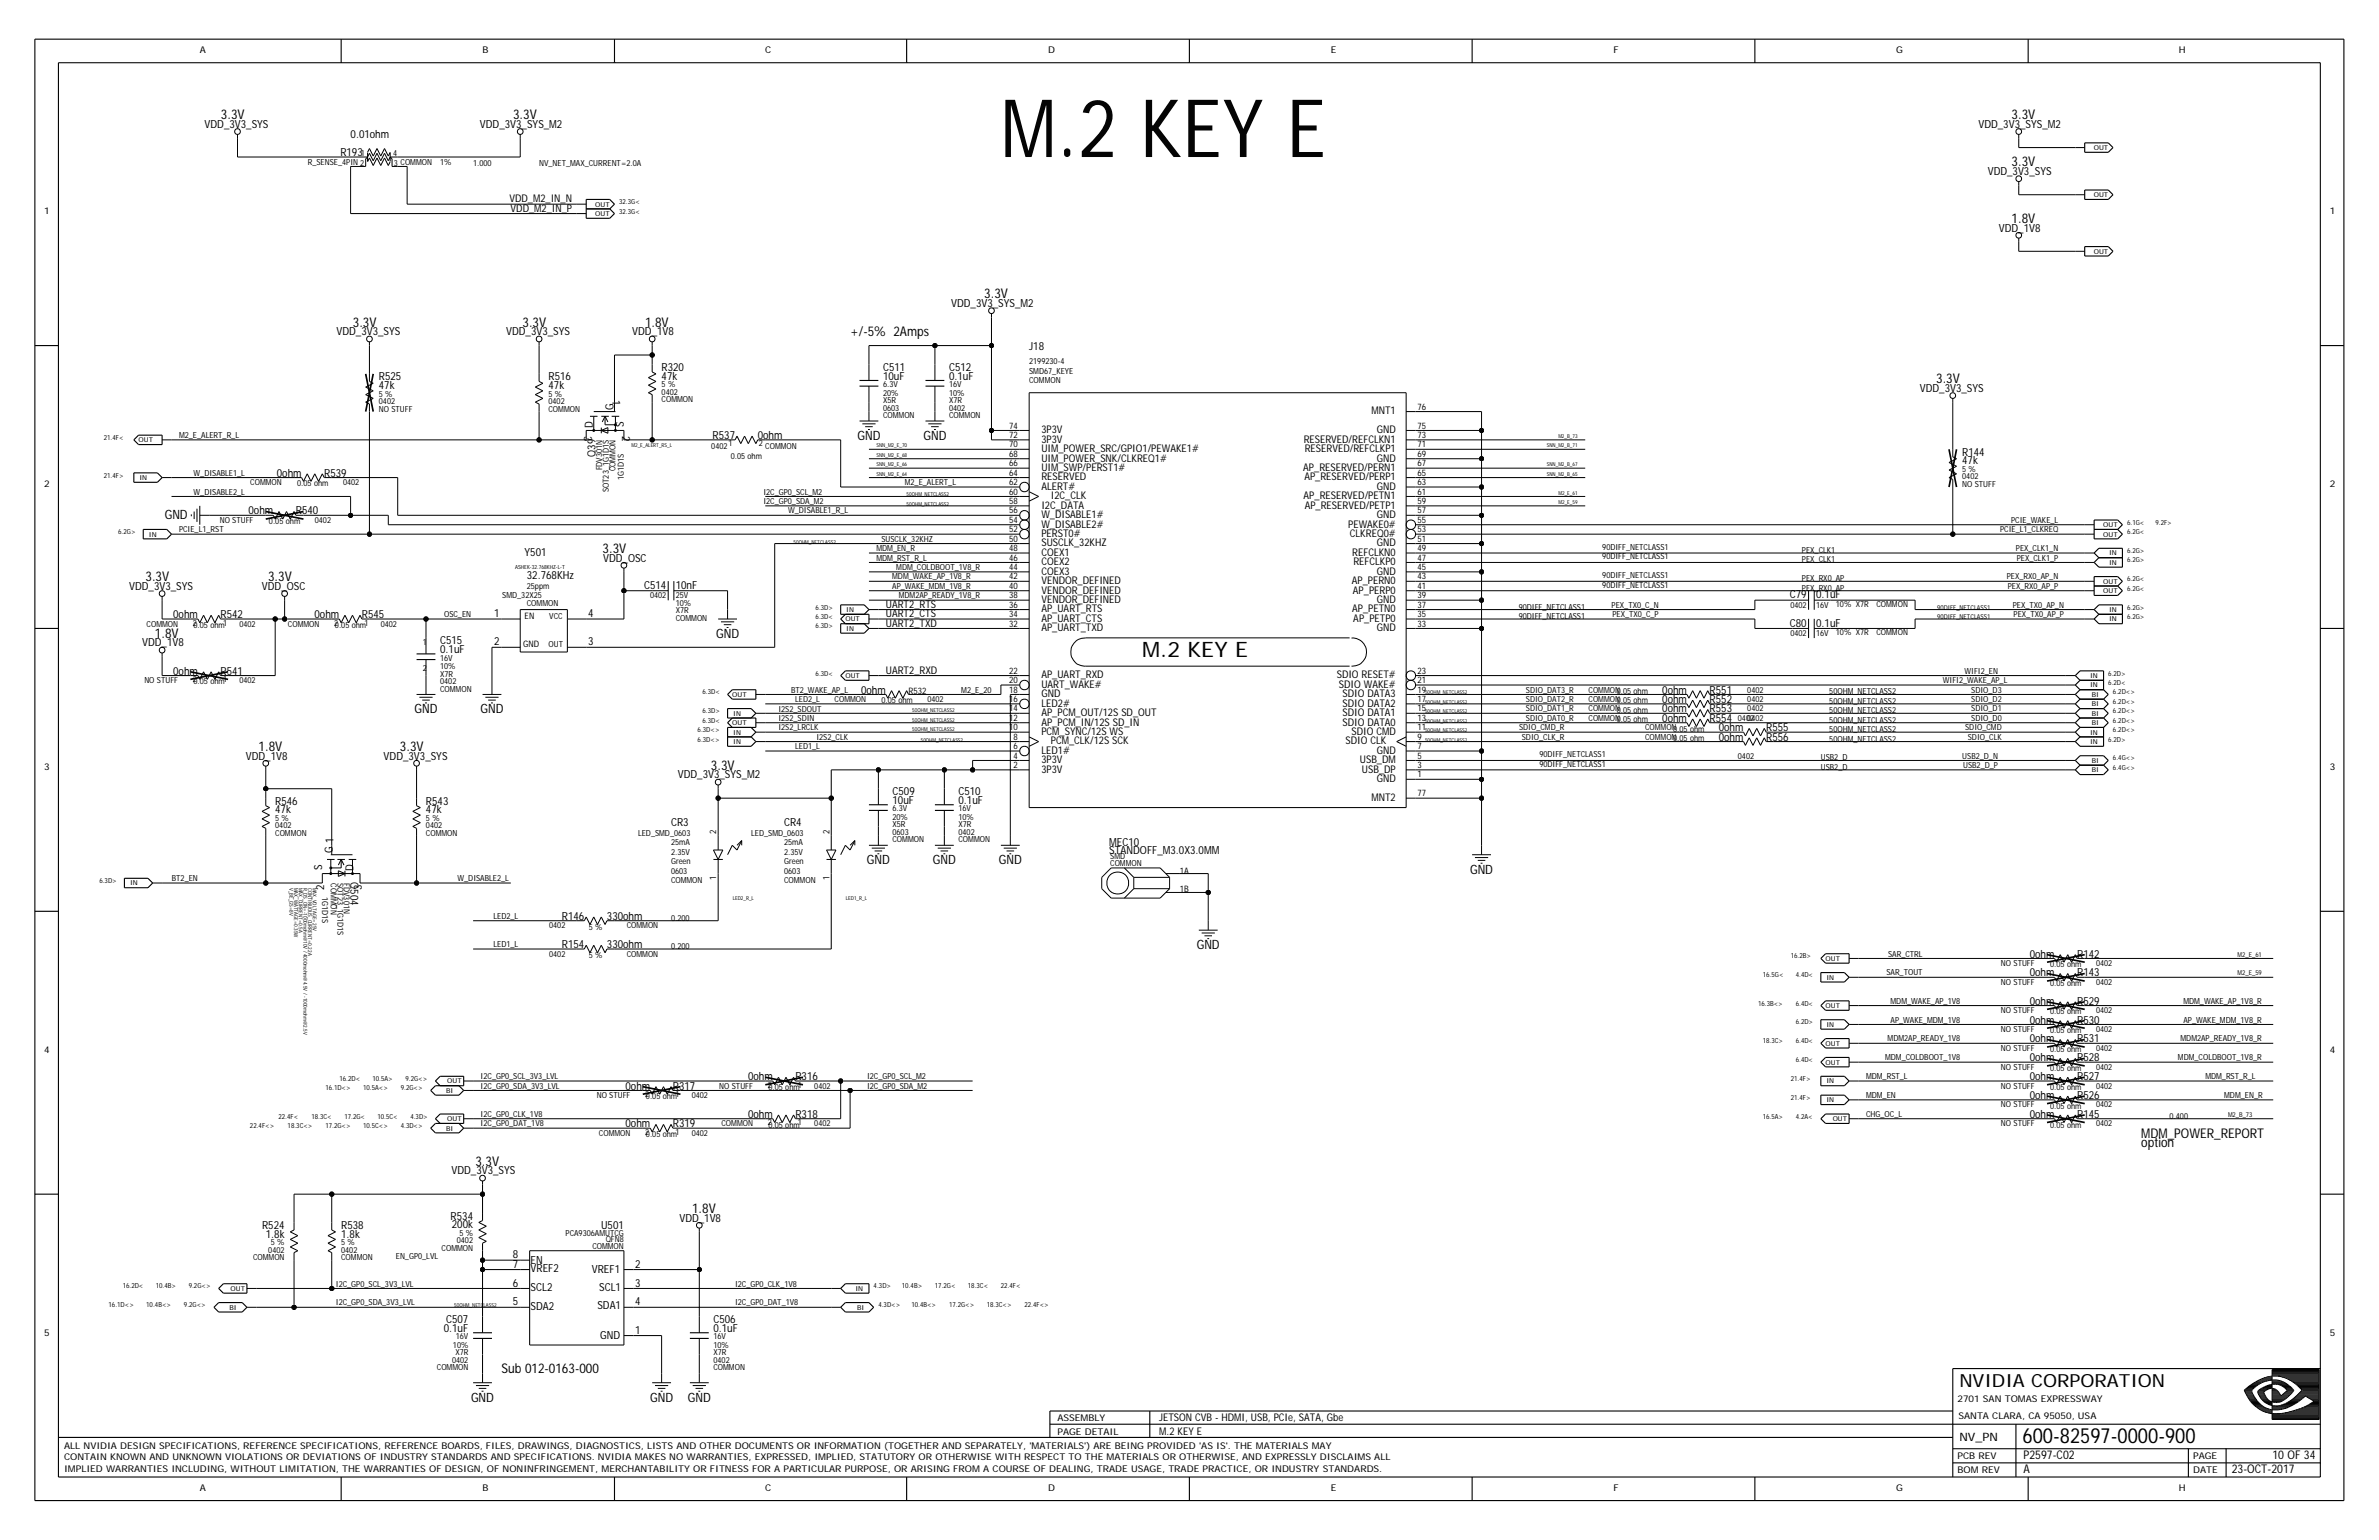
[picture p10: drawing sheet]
<svg xmlns="http://www.w3.org/2000/svg" width="432mm" height="279mm" viewBox="0 0 432 279" stroke-linecap="round" stroke-linejoin="round" font-family="sans-serif">
<defs><g id="words">
<text font-size="14.6" x="181.7" y="28.5">M.2 KEY E</text>
<text font-size="3.9" x="207.3" y="119.1">M.2 KEY E</text>
<text font-size="3.8" x="367.1" y="261.8">600-82597-0000-900</text>
<text font-size="3.3" x="355.6" y="251.6">NVIDIA CORPORATION</text>
<g font-size="2.4">
<text x="40.1" y="21.6">3.3V</text>
<text x="93.1" y="21.6">3.3V</text>
<text x="365.1" y="21.6">3.3V</text>
<text x="365.1" y="30.2">3.3V</text>
<text x="365.1" y="40.5">1.8V</text>
<text x="64" y="59.3">3.3V</text>
<text x="94.8" y="59.3">3.3V</text>
<text x="117.1" y="59.3">1.8V</text>
<text x="178.7" y="54.1">3.3V</text>
<text x="154.3" y="61">+/-5% 2Amps</text>
<text x="351.4" y="69.5">3.3V</text>
<text x="109.4" y="100.3">3.3V</text>
<text x="26.4" y="105.5">3.3V</text>
<text x="48.6" y="105.5">3.3V</text>
<text x="28.1" y="115.7">1.8V</text>
<text x="46.9" y="136.3">1.8V</text>
<text x="72.6" y="136.3">3.3V</text>
<text x="129" y="139.7">3.3V</text>
<text x="388.7" y="206.4">MDM_POWER_REPORT</text>
<text x="388.7" y="208.1">option</text>
<text x="86.3" y="211.5">3.3V</text>
<text x="125.6" y="220.1">1.8V</text>
<text x="91" y="249.2">Sub 012-0163-000</text>
</g>
<g font-size="2.3">
<text x="155.6" y="79.8">GND</text>
<text x="167.6" y="79.8">GND</text>
<text x="29.9" y="94.2">GND</text>
<text x="130" y="115.7">GND</text>
<text x="75.2" y="129.4">GND</text>
<text x="87.2" y="129.4">GND</text>
<text x="157.3" y="156.8">GND</text>
<text x="169.3" y="156.8">GND</text>
<text x="181.3" y="156.8">GND</text>
<text x="266.8" y="158.5">GND</text>
<text x="217.2" y="172.2">GND</text>
<text x="85.5" y="254.3">GND</text>
<text x="118" y="254.3">GND</text>
<text x="124.8" y="254.3">GND</text>
</g>
<g font-size="2.2">
<text x="367.3" y="267.3">A</text>
<text x="367.3" y="264.7">P2597-C02</text>
<text x="405.1" y="267.3">23-OCT-2017</text>
<text x="412.5" y="264.7">10 OF 34</text>
</g>
<text font-size="2.1" x="355.6" y="261.5">NV_PN</text>
<g font-size="2">
<text x="37.1" y="23.2">VDD_3V3_SYS</text>
<text x="87.1" y="23.2">VDD_3V3_SYS_M2</text>
<text x="359.1" y="23.2">VDD_3V3_SYS_M2</text>
<text x="61.8" y="28.3">R193</text>
<text x="63.6" y="25.1">0.01ohm</text>
<text x="360.8" y="31.7">VDD_3V3_SYS</text>
<text x="362.8" y="42">VDD_1V8</text>
<text x="172.6" y="55.7">VDD_3V3_SYS_M2</text>
<text x="61.1" y="60.8">VDD_3V3_SYS</text>
<text x="91.9" y="60.8">VDD_3V3_SYS</text>
<text x="114.8" y="60.8">VDD_1V8</text>
<text x="186.8" y="63.6">J18</text>
<text x="68.8" y="70.6">47k</text>
<text x="68.8" y="69">R525</text>
<text x="99.6" y="70.6">47k</text>
<text x="99.6" y="69">R516</text>
<text x="120.1" y="67.3">R320</text>
<text x="120.1" y="68.9">47k</text>
<text x="160.3" y="67.3">C511</text>
<text x="160.3" y="68.9">10uF</text>
<text x="172.3" y="67.3">C512</text>
<text x="172.3" y="68.9">0.1uF</text>
<text x="348.5" y="71.1">VDD_3V3_SYS</text>
<text x="107.6" y="77.6" transform="rotate(-90 107.6 77.6)">D</text>
<text x="111.2" y="72.6" transform="rotate(90 111.2 72.6)">1</text>
<text x="111.4" y="74.3" transform="rotate(-90 111.4 74.3)">G</text>
<text x="113.2" y="77.4" transform="rotate(-90 113.2 77.4)">S</text>
<text x="106.1" y="79.2" transform="rotate(90 106.1 79.2)">3</text>
<text x="108.1" y="82.9" transform="rotate(-90 108.1 82.9)">Q39</text>
<text x="112.9" y="79.2" transform="rotate(90 112.9 79.2)">2</text>
<text x="129.3" y="79.6">R537</text>
<text x="137.5" y="79.6">0ohm</text>
<text x="356.1" y="82.7">R144</text>
<text x="50.2" y="86.5">0ohm</text>
<text x="58.8" y="86.5">R539</text>
<text x="356.1" y="84.3">47k</text>
<text x="45.1" y="93.3">0ohm</text>
<text x="53.7" y="93.3">R540</text>
<text x="95.2" y="100.8">Y501</text>
<text x="109.5" y="101.9">VDD_OSC</text>
<text x="23.4" y="107">VDD_3V3_SYS</text>
<text x="47.5" y="107">VDD_OSC</text>
<text x="95.6" y="105.1">32.768KHz</text>
<text x="116.9" y="106.8">C514</text>
<text x="122.7" y="106.8">10nF</text>
<text x="31.4" y="112.1">0ohm</text>
<text x="40" y="112.1">R542</text>
<text x="57.1" y="112.1">0ohm</text>
<text x="65.7" y="112.1">R545</text>
<text x="89.7" y="112">1</text>
<text x="106.7" y="112">4</text>
<text x="324.9" y="113.7">C80</text>
<text x="324.9" y="108.5">C79</text>
<text x="329.6" y="108.5">0.1uF</text>
<text x="329.6" y="113.7">0.1uF</text>
<text x="25.8" y="117.3">VDD_1V8</text>
<text x="79.9" y="116.9">C515</text>
<text x="79.9" y="118.5">0.1uF</text>
<text x="89.7" y="117.1">2</text>
<text x="106.7" y="117.1">3</text>
<text x="31.4" y="122.4">0ohm</text>
<text x="40" y="122.4">R541</text>
<text x="156.3" y="125.8">0ohm</text>
<text x="301.7" y="125.8">0ohm</text>
<text x="310.3" y="125.8">R551</text>
<text x="301.7" y="129.2">0ohm</text>
<text x="301.7" y="131">0ohm</text>
<text x="301.7" y="127.5">0ohm</text>
<text x="310.3" y="131">R554</text>
<text x="310.3" y="127.5">R552</text>
<text x="310.3" y="129.2">R553</text>
<text x="44.6" y="137.8">VDD_1V8</text>
<text x="69.6" y="137.8">VDD_3V3_SYS</text>
<text x="312" y="132.7">0ohm</text>
<text x="312" y="134.4">0ohm</text>
<text x="320.6" y="134.4">R556</text>
<text x="320.6" y="132.7">R555</text>
<text x="123" y="141.2">VDD_3V3_SYS_M2</text>
<text x="49.9" y="147.5">47k</text>
<text x="49.9" y="146">R546</text>
<text x="77.3" y="147.5">47k</text>
<text x="77.3" y="146">R543</text>
<text x="121.8" y="149.9">CR3</text>
<text x="142.3" y="149.9">CR4</text>
<text x="162" y="144.3">C509</text>
<text x="162" y="145.8">10uF</text>
<text x="174" y="144.3">C510</text>
<text x="174" y="145.8">0.1uF</text>
<text x="60.4" y="154.7" transform="rotate(-90 60.4 154.7)">G 1</text>
<text x="201.3" y="153.5">MEC10</text>
<text x="201.3" y="154.9">STANDOFF_M3.0X3.0MM</text>
<text x="58.5" y="157.8" transform="rotate(-90 58.5 157.8)">S</text>
<text x="58.8" y="161.5" transform="rotate(-90 58.8 161.5)">2</text>
<text x="63.6" y="160" transform="rotate(90 63.6 160)">Q504</text>
<text x="64.1" y="158" transform="rotate(-90 64.1 158)">D</text>
<text x="65.7" y="161.5" transform="rotate(-90 65.7 161.5)">3</text>
<text x="102" y="166.9">R146</text>
<text x="110.2" y="166.9">330ohm</text>
<text x="102" y="172">R154</text>
<text x="110.2" y="172">330ohm</text>
<text x="368.4" y="173.7">0ohm</text>
<text x="377" y="173.7">R142</text>
<text x="368.4" y="177.1">0ohm</text>
<text x="377" y="177.1">R143</text>
<text x="368.4" y="182.3">0ohm</text>
<text x="368.4" y="185.7">0ohm</text>
<text x="377" y="185.7">R530</text>
<text x="377" y="182.3">R529</text>
<text x="368.4" y="189.1">0ohm</text>
<text x="377" y="189.1">R531</text>
<text x="113.5" y="197.7">0ohm</text>
<text x="122.1" y="197.7">R317</text>
<text x="135.8" y="196">0ohm</text>
<text x="144.4" y="196">R316</text>
<text x="368.4" y="192.5">0ohm</text>
<text x="368.4" y="196">0ohm</text>
<text x="377" y="196">R527</text>
<text x="377" y="192.5">R528</text>
<text x="135.8" y="202.8">0ohm</text>
<text x="144.4" y="202.8">R318</text>
<text x="368.4" y="199.4">0ohm</text>
<text x="368.4" y="202.8">0ohm</text>
<text x="377" y="202.8">R145</text>
<text x="377" y="199.4">R526</text>
<text x="113.5" y="204.5">0ohm</text>
<text x="122.1" y="204.5">R319</text>
<text x="82" y="213.1">VDD_3V3_SYS</text>
<text x="81.8" y="221.3">R534</text>
<text x="123.3" y="221.6">VDD_1V8</text>
<text x="47.6" y="223">R524</text>
<text x="48.2" y="224.5">1.8k</text>
<text x="61.9" y="224.5">1.8k</text>
<text x="61.9" y="223">R538</text>
<text x="82" y="222.8">200k</text>
<text x="109.1" y="223">U501</text>
<text x="93.1" y="230">7</text>
<text x="93.1" y="233.4">6</text>
<text x="93.1" y="228.3">8</text>
<text x="96.3" y="230.9">VREF2</text>
<text x="96.3" y="229.3">EN</text>
<text x="107.4" y="231">VREF1</text>
<text x="115.3" y="230">2</text>
<text x="115.3" y="233.4">3</text>
<text x="93.1" y="236.8">5</text>
<text x="96.3" y="234.3">SCL2</text>
<text x="96.3" y="237.7">SDA2</text>
<text x="108.4" y="237.5">SDA1</text>
<text x="108.8" y="234.3">SCL1</text>
<text x="115.3" y="236.8">4</text>
<text x="80.5" y="241.6">0.1uF</text>
<text x="81" y="240.1">C507</text>
<text x="108.9" y="243">GND</text>
<text x="115.3" y="242">1</text>
<text x="129.5" y="240.1">C506</text>
<text x="129.5" y="241.6">0.1uF</text>
</g>
<g font-size="1.9">
<text x="92.5" y="36.7">VDD_M2_IN_N</text>
<text x="92.7" y="38.4">VDD_M2_IN_P</text>
<text x="248.9" y="75.2">MNT1</text>
<text x="189" y="83.7">UIM_POWER_SNK/CLKREQ1#</text>
<text x="189" y="80.3">3P3V</text>
<text x="189" y="82">UIM_POWER_SRC/GPIO1/PEWAKE1#</text>
<text x="189" y="78.6">3P3V</text>
<text x="236.6" y="80.3">RESERVED/REFCLKN1</text>
<text x="236.8" y="82">RESERVED/REFCLKP1</text>
<text x="249.9" y="83.7">GND</text>
<text x="249.9" y="78.6">GND</text>
<text x="189" y="88.9">ALERT#</text>
<text x="189" y="87.2">RESERVED</text>
<text x="189" y="85.5">UIM_SWP/PERST1#</text>
<text x="236.6" y="85.5">AP_RESERVED/PERN1</text>
<text x="236.8" y="87.2">AP_RESERVED/PERP1</text>
<text x="249.9" y="88.9">GND</text>
<text x="189" y="94">W_DISABLE1#</text>
<text x="189" y="95.7">W_DISABLE2#</text>
<text x="189" y="92.3">I2C_DATA</text>
<text x="190.7" y="90.6">I2C_CLK</text>
<text x="236.6" y="90.6">AP_RESERVED/PETN1</text>
<text x="236.8" y="92.3">AP_RESERVED/PETP1</text>
<text x="244.7" y="95.7">PEWAKE0#</text>
<text x="249.9" y="94">GND</text>
<text x="189" y="97.4">PERST0#</text>
<text x="189" y="99.1">SUSCLK_32KHZ</text>
<text x="189" y="100.8">COEX1</text>
<text x="245" y="97.4">CLKREQ0#</text>
<text x="245.4" y="100.8">REFCLKN0</text>
<text x="249.9" y="99.1">GND</text>
<text x="189" y="107.7">VENDOR_DEFINED</text>
<text x="189" y="106">VENDOR_DEFINED</text>
<text x="189" y="102.6">COEX2</text>
<text x="189" y="104.3">COEX3</text>
<text x="245.4" y="106">AP_PERN0</text>
<text x="245.6" y="107.7">AP_PERP0</text>
<text x="245.6" y="102.6">REFCLKP0</text>
<text x="249.9" y="104.3">GND</text>
<text x="160.8" y="110.3">UART2_RTS</text>
<text x="160.8" y="113.7">UART2_TXD</text>
<text x="160.8" y="112">UART2_CTS</text>
<text x="189" y="111.1">AP_UART_RTS</text>
<text x="189" y="112.8">AP_UART_CTS</text>
<text x="189" y="109.4">VENDOR_DEFINED</text>
<text x="245.4" y="111.1">AP_PETN0</text>
<text x="245.6" y="112.8">AP_PETP0</text>
<text x="249.9" y="109.4">GND</text>
<text x="189" y="114.5">AP_UART_TXD</text>
<text x="249.9" y="114.5">GND</text>
<text x="160.8" y="122.2">UART2_RXD</text>
<text x="189" y="124.8">UART_WAKE#</text>
<text x="189" y="123.1">AP_UART_RXD</text>
<text x="242.6" y="123.1">SDIO RESET#</text>
<text x="243" y="124.8">SDIO WAKE#</text>
<text x="189" y="131.6">AP_PCM_IN/12S SD_IN</text>
<text x="189" y="128.2">LED2#</text>
<text x="189" y="129.9">AP_PCM_OUT/12S SD_OUT</text>
<text x="189" y="126.5">GND</text>
<text x="243.7" y="131.6">SDIO DATA0</text>
<text x="243.7" y="128.2">SDIO DATA2</text>
<text x="243.7" y="129.9">SDIO DATA1</text>
<text x="243.7" y="126.5">SDIO DATA3</text>
<text x="189" y="136.8">LED1#</text>
<text x="189" y="133.3">PCM_SYNC/12S WS</text>
<text x="190.7" y="135.1">PCM_CLK/12S SCK</text>
<text x="244.2" y="135.1">SDIO CLK</text>
<text x="245.3" y="133.3">SDIO CMD</text>
<text x="249.9" y="136.8">GND</text>
<text x="189" y="138.5">3P3V</text>
<text x="189" y="140.2">3P3V</text>
<text x="246.8" y="138.5">USB_DM</text>
<text x="247.2" y="140.2">USB_DP</text>
<text x="249.9" y="141.9">GND</text>
<text x="248.9" y="145.3">MNT2</text>
<text x="210.4" y="257.9">JETSON CVB - HDMI, USB, PCIe, SATA, Gbe</text>
<text x="210.4" y="260.3">M.2 KEY E</text>
</g>
<g font-size="1.7">
<text x="36.3" y="9.7">A</text>
<text x="87.6" y="9.7">B</text>
<text x="138.9" y="9.7">C</text>
<text x="190.2" y="9.7">D</text>
<text x="241.5" y="9.7">E</text>
<text x="292.9" y="9.7">F</text>
<text x="344.2" y="9.7">G</text>
<text x="395.5" y="9.7">H</text>
<text x="8" y="38.8">1</text>
<text x="422.9" y="38.8">1</text>
<text x="8" y="88.4">2</text>
<text x="422.9" y="88.4">2</text>
<text x="8" y="139.7">3</text>
<text x="422.9" y="139.7">3</text>
<text x="8" y="191">4</text>
<text x="422.9" y="191">4</text>
<text x="8" y="242.3">5</text>
<text x="422.9" y="242.3">5</text>
<text x="191.9" y="257.9">ASSEMBLY</text>
<text x="355.3" y="254.3">2701 SAN TOMAS EXPRESSWAY</text>
<text x="355.5" y="257.4">SANTA CLARA, CA 95050, USA</text>
<text x="11.6" y="262.8">ALL NVIDIA DESIGN SPECIFICATIONS, REFERENCE SPECIFICATIONS, REFERENCE BOARDS, FILES, DRAWINGS, DIAGNOSTICS, LISTS AND OTHER DOCUMENTS OR INFORMATION (TOGETHER AND SEPARATELY, 'MATERIALS') ARE BEING PROVIDED 'AS IS'. THE MATERIALS MAY</text>
<text x="191.9" y="260.3">PAGE DETAIL</text>
<text x="11.6" y="264.9">CONTAIN KNOWN AND UNKNOWN VIOLATIONS OR DEVIATIONS OF INDUSTRY STANDARDS AND SPECIFICATIONS. NVIDIA MAKES NO WARRANTIES, EXPRESSED, IMPLIED, STATUTORY OR OTHERWISE WITH RESPECT TO THE MATERIALS OR OTHERWISE, AND EXPRESSLY DISCLAIMS ALL</text>
<text x="11.6" y="267.1">IMPLIED WARRANTIES INCLUDING, WITHOUT LIMITATION, THE WARRANTIES OF DESIGN, OF NONINFRINGEMENT, MERCHANTABILITY OR FITNESS FOR A PARTICULAR PURPOSE, OR ARISING FROM A COURSE OF DEALING, TRADE USAGE, TRADE PRACTICE, OR INDUSTRY STANDARDS.</text>
<text x="355.3" y="267.3">BOM REV</text>
<text x="355.3" y="264.7">PCB REV</text>
<text x="398.1" y="264.7">PAGE</text>
<text x="398.1" y="267.3">DATE</text>
<text x="36.3" y="270.5">A</text>
<text x="87.6" y="270.5">B</text>
<text x="138.9" y="270.5">C</text>
<text x="190.2" y="270.5">D</text>
<text x="241.5" y="270.5">E</text>
<text x="292.9" y="270.5">F</text>
<text x="344.2" y="270.5">G</text>
<text x="395.5" y="270.5">H</text>
</g>
<g font-size="1.6">
<text x="183.2" y="77.8">74</text>
<text x="257.3" y="74.3">76</text>
<text x="257.3" y="77.8">75</text>
<text x="183.2" y="81.2">70</text>
<text x="183.2" y="82.9">68</text>
<text x="183.2" y="79.5">72</text>
<text x="257.3" y="81.2">71</text>
<text x="257.3" y="79.5">73</text>
<text x="257.3" y="82.9">69</text>
<text x="183.2" y="84.6">66</text>
<text x="183.2" y="86.3">64</text>
<text x="183.2" y="89.7">60</text>
<text x="183.2" y="88">62</text>
<text x="257.3" y="89.7">61</text>
<text x="257.3" y="86.3">65</text>
<text x="257.3" y="84.6">67</text>
<text x="257.3" y="88">63</text>
<text x="183.2" y="94.9">54</text>
<text x="183.2" y="93.1">56</text>
<text x="183.2" y="91.4">58</text>
<text x="257.3" y="91.4">59</text>
<text x="257.3" y="94.9">55</text>
<text x="257.3" y="93.1">57</text>
<text x="183.2" y="98.3">50</text>
<text x="183.2" y="96.6">52</text>
<text x="183.2" y="101.7">46</text>
<text x="183.2" y="100">48</text>
<text x="257.3" y="101.7">47</text>
<text x="257.3" y="100">49</text>
<text x="257.3" y="98.3">51</text>
<text x="257.3" y="96.6">53</text>
<text x="183.2" y="106.8">40</text>
<text x="183.2" y="105.1">42</text>
<text x="183.2" y="103.4">44</text>
<text x="257.3" y="106.8">41</text>
<text x="257.3" y="105.1">43</text>
<text x="257.3" y="103.4">45</text>
<text x="95.2" y="112.3">EN</text>
<text x="183.2" y="108.5">38</text>
<text x="183.2" y="113.7">32</text>
<text x="183.2" y="110.3">36</text>
<text x="183.2" y="112">34</text>
<text x="257.3" y="112">35</text>
<text x="257.3" y="110.3">37</text>
<text x="257.3" y="113.7">33</text>
<text x="257.3" y="108.5">39</text>
<text x="94.9" y="117.4">GND</text>
<text x="164.9" y="125.8">R532</text>
<text x="183.2" y="123.9">20</text>
<text x="183.2" y="122.2">22</text>
<text x="183.2" y="125.7">18</text>
<text x="257.3" y="123.9">21</text>
<text x="257.3" y="122.2">23</text>
<text x="257.3" y="125.7">19</text>
<text x="183.2" y="129.1">14</text>
<text x="183.2" y="130.8">12</text>
<text x="183.2" y="127.4">16</text>
<text x="257.3" y="130.8">13</text>
<text x="257.3" y="127.4">17</text>
<text x="257.3" y="129.1">15</text>
<text x="183.2" y="132.5">10</text>
<text x="184" y="134.2">8</text>
<text x="184" y="135.9">6</text>
<text x="184" y="137.6">4</text>
<text x="257.3" y="137.6">5</text>
<text x="257.3" y="132.5">11</text>
<text x="257.3" y="134.2">9</text>
<text x="257.3" y="135.9">7</text>
<text x="184" y="139.3">2</text>
<text x="257.3" y="139.3">3</text>
<text x="257.3" y="141">1</text>
<text x="257.3" y="144.5">77</text>
<text x="130" y="151.3" transform="rotate(-90 130 151.3)">2</text>
<text x="150.5" y="151.3" transform="rotate(-90 150.5 151.3)">2</text>
<text x="130" y="159.6" transform="rotate(-90 130 159.6)">1</text>
<text x="150.5" y="159.6" transform="rotate(-90 150.5 159.6)">1</text>
<text x="214.2" y="161.9">1B</text>
<text x="214.2" y="158.5">1A</text>
</g>
<g font-size="1.5">
<text x="55.9" y="29.9">R_SENSE_4PIN 2</text>
<text x="65.5" y="28.3">1</text>
<text x="71.3" y="28.3">4</text>
<text x="79.9" y="29.9">1%</text>
<text x="71.5" y="30">3 COMMON</text>
<text x="85.9" y="30.2">1.000</text>
<text x="97.8" y="30.2">NV_NET_MAX_CURRENT=2.0A</text>
<text x="68.8" y="71.9">5 %</text>
<text x="99.6" y="71.9">5 %</text>
<text x="120.1" y="71.6">0402</text>
<text x="120.1" y="70.2">5 %</text>
<text x="160.3" y="70.2">6.3V</text>
<text x="160.3" y="71.8">20%</text>
<text x="172.3" y="70.2">16V</text>
<text x="172.3" y="71.8">10%</text>
<text x="186.8" y="67.8">SMD67_KEYE</text>
<text x="186.8" y="66.1">2199230-4</text>
<text x="186.8" y="69.5">COMMON</text>
<text x="68.8" y="74.7">NO STUFF</text>
<text x="68.8" y="73.3">0402</text>
<text x="99.6" y="74.7">COMMON</text>
<text x="99.6" y="73.3">0402</text>
<text x="120.1" y="73">COMMON</text>
<text x="160.3" y="73.1">X5R</text>
<text x="160.3" y="75.9">COMMON</text>
<text x="160.3" y="74.5">0603</text>
<text x="172.3" y="75.9">COMMON</text>
<text x="172.3" y="74.5">0402</text>
<text x="172.3" y="73.1">X7R</text>
<text x="32.5" y="79.5">M2_E_ALERT_R_L</text>
<text x="129.1" y="81.5">0402</text>
<text x="132.2" y="81">1</text>
<text x="132.6" y="83.2">0.05 ohm</text>
<text x="137.7" y="81">2</text>
<text x="138.9" y="81.5">COMMON</text>
<text x="35.1" y="86.3">W_DISABLE1_L</text>
<text x="35.1" y="89.7">W_DISABLE2_L</text>
<text x="45.4" y="88">COMMON</text>
<text x="54" y="88.3">0.05 ohm</text>
<text x="62.3" y="88">0402</text>
<text x="109.3" y="85.4" transform="rotate(-90 109.3 85.4)">FDV301N</text>
<text x="110.5" y="89.3" transform="rotate(-90 110.5 89.3)">SOT23_1G1D1S</text>
<text x="111.7" y="85.5" transform="rotate(-90 111.7 85.5)">COMMON</text>
<text x="113.2" y="87.2" transform="rotate(-90 113.2 87.2)">1G1D1S</text>
<text x="138.6" y="89.7">I2C_GP0_SCL_M2</text>
<text x="164.2" y="88">M2_E_ALERT_L</text>
<text x="356.1" y="85.6">5 %</text>
<text x="356.1" y="87">0402</text>
<text x="356.1" y="88.4">NO STUFF</text>
<text x="39.9" y="94.9">NO STUFF</text>
<text x="48.8" y="95.1">0.05 ohm</text>
<text x="57.1" y="94.9">0402</text>
<text x="138.6" y="91.4">I2C_GP0_SDA_M2</text>
<text x="143" y="93.1">W_DISABLE1_R_L</text>
<text x="365" y="94.9">PCIE_WAKE_L</text>
<text x="32.5" y="96.6">PCIE_L1_RST</text>
<text x="159.1" y="101.7">MDM_RST_R_L</text>
<text x="159.1" y="100">MDM_EN_R</text>
<text x="160" y="98.3">SUSCLK_32KHZ</text>
<text x="290.8" y="99.8">90DIFF_NETCLASS1</text>
<text x="290.8" y="101.5">90DIFF_NETCLASS1</text>
<text x="327.1" y="100.3">PEX_CLK1</text>
<text x="363" y="96.6">PCIE_L1_CLKREQ</text>
<text x="365.9" y="100">PEX_CLK1_N</text>
<text x="366.1" y="101.7">PEX_CLK1_P</text>
<text x="95.6" y="106.8">25ppm</text>
<text x="161.9" y="106.8">AP_WAKE_MDM_1V8_R</text>
<text x="161.9" y="105.1">MDM_WAKE_AP_1V8_R</text>
<text x="162.7" y="103.4">MDM_COLDBOOT_1V8_R</text>
<text x="290.8" y="104.9">90DIFF_NETCLASS1</text>
<text x="290.8" y="106.6">90DIFF_NETCLASS1</text>
<text x="327.1" y="102">PEX_CLK1</text>
<text x="327.1" y="105.5">PEX_RX0_AP</text>
<text x="327.1" y="107.2">PEX_RX0_AP</text>
<text x="364.3" y="105.1">PEX_RX0_AP_N</text>
<text x="364.4" y="106.8">PEX_RX0_AP_P</text>
<text x="26.6" y="113.7">COMMON</text>
<text x="35" y="113.5">2</text>
<text x="35.1" y="113.9">0.05 ohm</text>
<text x="40.5" y="113.5">1</text>
<text x="43.4" y="113.7">0402</text>
<text x="52.3" y="113.7">COMMON</text>
<text x="60.7" y="113.5">2</text>
<text x="60.8" y="113.9">0.05 ohm</text>
<text x="66.1" y="113.5">1</text>
<text x="69.1" y="113.7">0402</text>
<text x="80.6" y="112">OSC_EN</text>
<text x="91.2" y="108.5">SMD_32X25</text>
<text x="95.6" y="109.9">COMMON</text>
<text x="99.7" y="112.3">VCC</text>
<text x="118" y="108.5">0402</text>
<text x="122.7" y="108.5">25V</text>
<text x="122.7" y="111.3">X7R</text>
<text x="122.7" y="109.9">10%</text>
<text x="122.7" y="112.6">COMMON</text>
<text x="163.1" y="108.5">MDM2AP_READY_1V8_R</text>
<text x="275.7" y="110.6">90DIFF_NETCLASS1</text>
<text x="275.7" y="112.3">90DIFF_NETCLASS1</text>
<text x="292.5" y="110.3">PEX_TX0_C_N</text>
<text x="292.7" y="112">PEX_TX0_C_P</text>
<text x="325" y="110.3">0402</text>
<text x="329.6" y="110.3">16V</text>
<text x="333.2" y="110.1">10% X7R</text>
<text x="340.6" y="110.1">COMMON</text>
<text x="365.3" y="110.3">PEX_TX0_AP_N</text>
<text x="365.5" y="112">PEX_TX0_AP_P</text>
<text x="76.8" y="117.1">1</text>
<text x="79.9" y="119.8">16V</text>
<text x="99.6" y="117.4">OUT</text>
<text x="325" y="115.4">0402</text>
<text x="329.6" y="115.4">16V</text>
<text x="333.2" y="115.2">10% X7R</text>
<text x="340.6" y="115.2">COMMON</text>
<text x="26.2" y="123.9">NO STUFF</text>
<text x="35" y="123.8">2</text>
<text x="35.1" y="124.2">0.05 ohm</text>
<text x="40.5" y="123.8">1</text>
<text x="43.4" y="123.9">0402</text>
<text x="76.8" y="121.7">2</text>
<text x="79.9" y="125.5">COMMON</text>
<text x="79.9" y="124.1">0402</text>
<text x="79.9" y="122.7">X7R</text>
<text x="79.9" y="121.4">10%</text>
<text x="143.6" y="125.7">BT2_WAKE_AP_L</text>
<text x="174.5" y="125.7">M2_E_20</text>
<text x="277" y="125.7">SDIO_DAT3_R</text>
<text x="288.3" y="125.7">COMMON0.05 ohm</text>
<text x="317.1" y="125.7">0402</text>
<text x="332" y="126">50OHM_NETCLASS2</text>
<text x="352.6" y="123.9">WIFI2_WAKE_AP_L</text>
<text x="356.6" y="122.2">WIFI2_EN</text>
<text x="357.8" y="125.7">SDIO_D3</text>
<text x="141.3" y="130.8">I2S2_SDIN</text>
<text x="141.3" y="129.1">I2S2_SDOUT</text>
<text x="144.3" y="127.4">LED2_L</text>
<text x="151.5" y="127.4">COMMON</text>
<text x="160" y="127.6">0.05 ohm</text>
<text x="168.3" y="127.4">0402</text>
<text x="277" y="127.4">SDIO_DAT2_R</text>
<text x="277" y="129.1">SDIO_DAT1_R</text>
<text x="277" y="130.8">SDIO_DAT0_R</text>
<text x="288.3" y="129.1">COMMON0.05 ohm</text>
<text x="288.3" y="127.4">COMMON0.05 ohm</text>
<text x="288.3" y="130.8">COMMON0.05 ohm</text>
<text x="315.4" y="130.8">0402</text>
<text x="317.1" y="129.1">0402</text>
<text x="317.1" y="127.4">0402</text>
<text x="317.1" y="130.8">0402</text>
<text x="332" y="129.4">50OHM_NETCLASS2</text>
<text x="332" y="131.1">50OHM_NETCLASS2</text>
<text x="332" y="127.7">50OHM_NETCLASS2</text>
<text x="357.8" y="129.1">SDIO_D1</text>
<text x="357.8" y="130.8">SDIO_D0</text>
<text x="357.8" y="127.4">SDIO_D2</text>
<text x="141.3" y="132.5">I2S2_LRCLK</text>
<text x="144.3" y="135.9">LED1_L</text>
<text x="148.2" y="134.2">I2S2_CLK</text>
<text x="275.7" y="132.5">SDIO_CMD_R</text>
<text x="276.2" y="134.2">SDIO_CLK_R</text>
<text x="279.4" y="137.4">90DIFF_NETCLASS1</text>
<text x="298.6" y="132.5">COMMON0.05 ohm</text>
<text x="298.6" y="134.2">COMMON0.05 ohm</text>
<text x="315.4" y="137.6">0402</text>
<text x="330.5" y="138">USB2_D</text>
<text x="332" y="134.5">50OHM_NETCLASS2</text>
<text x="332" y="132.8">50OHM_NETCLASS2</text>
<text x="356.2" y="137.6">USB2_D_N</text>
<text x="356.7" y="132.5">SDIO_CMD</text>
<text x="357.2" y="134.2">SDIO_CLK</text>
<text x="279.4" y="139.1">90DIFF_NETCLASS1</text>
<text x="330.5" y="139.7">USB2_D</text>
<text x="356.3" y="139.3">USB2_D_P</text>
<text x="49.9" y="148.9">5 %</text>
<text x="77.3" y="148.9">5 %</text>
<text x="162" y="147.2">6.3V</text>
<text x="162" y="148.7">20%</text>
<text x="174" y="148.7">10%</text>
<text x="174" y="147.2">16V</text>
<text x="49.9" y="150.3">0402</text>
<text x="49.9" y="151.7">COMMON</text>
<text x="77.3" y="151.7">COMMON</text>
<text x="77.3" y="150.3">0402</text>
<text x="115.8" y="151.7">LED_SMD_0603</text>
<text x="121.8" y="153.4">25mA</text>
<text x="121.8" y="155.1">2.35V</text>
<text x="136.3" y="151.7">LED_SMD_0603</text>
<text x="142.3" y="153.4">25mA</text>
<text x="142.3" y="155.1">2.35V</text>
<text x="162" y="151.5">0603</text>
<text x="162" y="150.1">X5R</text>
<text x="162" y="152.8">COMMON</text>
<text x="174" y="152.8">COMMON</text>
<text x="174" y="151.5">0402</text>
<text x="174" y="150.1">X7R</text>
<text x="201.5" y="155.9">SMD</text>
<text x="31.2" y="159.9">BT2_EN</text>
<text x="60" y="160.2" transform="rotate(90 60 160.2)">COMMON</text>
<text x="61.2" y="160.2" transform="rotate(90 61.2 160.2)">SOT23_1G1D1S</text>
<text x="62.4" y="160.2" transform="rotate(90 62.4 160.2)">FDV301N</text>
<text x="83" y="159.9">W_DISABLE2_L</text>
<text x="121.8" y="158.5">0603</text>
<text x="121.8" y="160.2">COMMON</text>
<text x="121.8" y="156.8">Green</text>
<text x="142.3" y="156.8">Green</text>
<text x="142.3" y="158.5">0603</text>
<text x="142.3" y="160.2">COMMON</text>
<text x="201.5" y="157.1">COMMON</text>
<text x="58.5" y="162.8" transform="rotate(90 58.5 162.8)">1G1D1S</text>
<text x="89.6" y="166.7">LED2_L</text>
<text x="121.8" y="167">0.200</text>
<text x="89.6" y="171.8">LED1_L</text>
<text x="99.7" y="168.4">0402</text>
<text x="99.7" y="173.5">0402</text>
<text x="106.9" y="168.7">5 %</text>
<text x="106.9" y="173.8">5 %</text>
<text x="113.8" y="168.4">COMMON</text>
<text x="113.8" y="173.5">COMMON</text>
<text x="121.8" y="172.2">0.200</text>
<text x="342.7" y="173.5">SAR_CTRL</text>
<text x="342.4" y="177">SAR_TOUT</text>
<text x="363.2" y="175.3">NO STUFF</text>
<text x="363.2" y="178.7">NO STUFF</text>
<text x="372.1" y="178.9">0.05 ohm</text>
<text x="372.1" y="175.5">0.05 ohm</text>
<text x="380.4" y="178.7">0402</text>
<text x="380.4" y="175.3">0402</text>
<text x="343.1" y="182.1">MDM_WAKE_AP_1V8</text>
<text x="343.1" y="185.5">AP_WAKE_MDM_1V8</text>
<text x="363.2" y="183.8">NO STUFF</text>
<text x="372.1" y="184.1">0.05 ohm</text>
<text x="380.4" y="183.8">0402</text>
<text x="396.3" y="182.1">MDM_WAKE_AP_1V8_R</text>
<text x="396.3" y="185.5">AP_WAKE_MDM_1V8_R</text>
<text x="342.6" y="188.9">MDM2AP_READY_1V8</text>
<text x="363.2" y="190.7">NO STUFF</text>
<text x="363.2" y="187.2">NO STUFF</text>
<text x="372.1" y="187.5">0.05 ohm</text>
<text x="372.1" y="190.9">0.05 ohm</text>
<text x="380.4" y="187.2">0402</text>
<text x="380.4" y="190.7">0402</text>
<text x="395.8" y="188.9">MDM2AP_READY_1V8_R</text>
<text x="87.2" y="197.5">I2C_GP0_SDA_3V3_LVL</text>
<text x="87.2" y="195.8">I2C_GP0_SCL_3V3_LVL</text>
<text x="130.5" y="197.5">NO STUFF</text>
<text x="139.4" y="197.3">2</text>
<text x="139.5" y="197.7">0.05 ohm</text>
<text x="144.8" y="197.3">1</text>
<text x="147.8" y="197.5">0402</text>
<text x="157.4" y="197.5">I2C_GP0_SDA_M2</text>
<text x="157.4" y="195.8">I2C_GP0_SCL_M2</text>
<text x="338.7" y="195.8">MDM_RST_L</text>
<text x="342.2" y="192.4">MDM_COLDBOOT_1V8</text>
<text x="363.2" y="197.5">NO STUFF</text>
<text x="363.2" y="194.1">NO STUFF</text>
<text x="372.1" y="194.3">0.05 ohm</text>
<text x="372.1" y="197.7">0.05 ohm</text>
<text x="380.4" y="194.1">0402</text>
<text x="380.4" y="197.5">0402</text>
<text x="395.3" y="192.4">MDM_COLDBOOT_1V8_R</text>
<text x="400.3" y="195.8">MDM_RST_R_L</text>
<text x="87.2" y="202.6">I2C_GP0_CLK_1V8</text>
<text x="108.3" y="199.2">NO STUFF</text>
<text x="117.1" y="199">2</text>
<text x="117.2" y="199.4">0.05 ohm</text>
<text x="122.6" y="199">1</text>
<text x="125.6" y="199.2">0402</text>
<text x="338.7" y="199.2">MDM_EN</text>
<text x="338.7" y="202.6">CHG_OC_L</text>
<text x="363.2" y="200.9">NO STUFF</text>
<text x="372.1" y="201.2">0.05 ohm</text>
<text x="380.4" y="200.9">0402</text>
<text x="393.8" y="203">0.400</text>
<text x="403.7" y="199.2">MDM_EN_R</text>
<text x="87.2" y="204.3">I2C_GP0_DAT_1V8</text>
<text x="108.7" y="206">COMMON</text>
<text x="117.1" y="205.9">2</text>
<text x="117.2" y="206.3">0.05 ohm</text>
<text x="122.6" y="205.9">1</text>
<text x="125.6" y="206">0402</text>
<text x="131" y="204.3">COMMON</text>
<text x="139.4" y="204.2">2</text>
<text x="139.5" y="204.6">0.05 ohm</text>
<text x="144.8" y="204.2">1</text>
<text x="147.8" y="204.3">0402</text>
<text x="363.2" y="204.3">NO STUFF</text>
<text x="372.1" y="204.6">0.05 ohm</text>
<text x="380.4" y="204.3">0402</text>
<text x="48.7" y="227.3">0402</text>
<text x="49.2" y="225.9">5 %</text>
<text x="61.9" y="227.3">0402</text>
<text x="61.9" y="225.9">5 %</text>
<text x="80.1" y="226.9">COMMON</text>
<text x="82.9" y="225.5">0402</text>
<text x="83.4" y="224.2">5 %</text>
<text x="102.7" y="224.2">PCA9306AMUTCG</text>
<text x="107.5" y="226.6">COMMON</text>
<text x="109.9" y="225.4">QFN8</text>
<text x="45.9" y="228.6">COMMON</text>
<text x="61" y="233.4">I2C_GP0_SCL_3V3_LVL</text>
<text x="61.9" y="228.6">COMMON</text>
<text x="71.8" y="228.4">EN_GP0_LVL</text>
<text x="133.4" y="233.4">I2C_GP0_CLK_1V8</text>
<text x="61" y="236.8">I2C_GP0_SDA_3V3_LVL</text>
<text x="133.4" y="236.8">I2C_GP0_DAT_1V8</text>
<text x="82.2" y="244.5">10%</text>
<text x="82.6" y="245.9">X7R</text>
<text x="82.7" y="243">16V</text>
<text x="129.5" y="244.5">10%</text>
<text x="129.5" y="243">16V</text>
<text x="129.5" y="245.9">X7R</text>
<text x="79.3" y="248.6">COMMON</text>
<text x="82.1" y="247.3">0402</text>
<text x="129.5" y="248.6">COMMON</text>
<text x="129.5" y="247.3">0402</text>
</g>
<g font-size="1.3">
<text x="112.4" y="37">32.3G&lt;</text>
<text x="112.4" y="38.8">32.3G&lt;</text>
<text x="18.9" y="79.8">21.4F&lt;</text>
<text x="18.9" y="86.6">21.4F&gt;</text>
<text x="386.1" y="95.2">6.1G&lt;</text>
<text x="391.2" y="95.2">9.2F&gt;</text>
<text x="21.5" y="96.9">6.2G&gt;</text>
<text x="386.1" y="100.3">6.2G&gt;</text>
<text x="386.1" y="96.9">6.2G&lt;</text>
<text x="386.1" y="102">6.2G&gt;</text>
<text x="386.1" y="105.5">6.2G&lt;</text>
<text x="386.1" y="107.2">6.2G&lt;</text>
<text x="148" y="110.6">6.3D&gt;</text>
<text x="148" y="112.3">6.3D&lt;</text>
<text x="386.1" y="112.3">6.2G&gt;</text>
<text x="386.1" y="110.6">6.2G&gt;</text>
<text x="148" y="114">6.3D&gt;</text>
<text x="127.5" y="126">6.3D&lt;</text>
<text x="148" y="122.6">6.3D&lt;</text>
<text x="382.7" y="122.6">6.2D&gt;</text>
<text x="382.7" y="124.3">6.2D&lt;</text>
<text x="383.5" y="126">6.2D&lt;&gt;</text>
<text x="127.5" y="131.1">6.3D&lt;</text>
<text x="127.5" y="129.4">6.3D&gt;</text>
<text x="383.5" y="129.4">6.2D&lt;&gt;</text>
<text x="383.5" y="131.1">6.2D&lt;&gt;</text>
<text x="383.5" y="127.7">6.2D&lt;&gt;</text>
<text x="126.6" y="132.8">6.3D&lt;&gt;</text>
<text x="126.6" y="134.5">6.3D&lt;&gt;</text>
<text x="382.7" y="134.5">6.2D&gt;</text>
<text x="383.5" y="138">6.4G&lt;&gt;</text>
<text x="383.5" y="132.8">6.2D&lt;&gt;</text>
<text x="383.5" y="139.7">6.4G&lt;&gt;</text>
<text x="18" y="160.2">6.3D&gt;</text>
<text x="325.1" y="173.9">16.2B&gt;</text>
<text x="320" y="177.3">16.5G&lt;</text>
<text x="325.9" y="177.3">4.4D&lt;</text>
<text x="319.1" y="182.4">16.3B&lt;&gt;</text>
<text x="325.9" y="182.4">6.4D&lt;</text>
<text x="325.9" y="185.9">6.2D&gt;</text>
<text x="320" y="189.3">18.3C&gt;</text>
<text x="325.9" y="189.3">6.4D&lt;</text>
<text x="59.1" y="197.8">16.1D&lt;&gt;</text>
<text x="61.6" y="196.1">16.2D&lt;</text>
<text x="65.9" y="197.8">10.5A&lt;&gt;</text>
<text x="67.6" y="196.1">10.5A&gt;</text>
<text x="72.7" y="197.8">9.2G&lt;&gt;</text>
<text x="73.6" y="196.1">9.2G&lt;&gt;</text>
<text x="325.1" y="196.1">21.4F&gt;</text>
<text x="325.9" y="192.7">6.4D&lt;</text>
<text x="50.5" y="203">22.4F&lt;</text>
<text x="56.5" y="203">18.3C&lt;</text>
<text x="62.5" y="203">17.2G&lt;</text>
<text x="68.5" y="203">10.5C&lt;</text>
<text x="74.5" y="203">4.3D&gt;</text>
<text x="320" y="203">16.5A&gt;</text>
<text x="325.1" y="199.5">21.4F&gt;</text>
<text x="325.9" y="203">4.2A&lt;</text>
<text x="45.4" y="204.7">22.4F&lt;&gt;</text>
<text x="52.2" y="204.7">18.3C&lt;&gt;</text>
<text x="59.1" y="204.7">17.2G&lt;&gt;</text>
<text x="65.9" y="204.7">10.5C&lt;&gt;</text>
<text x="72.7" y="204.7">4.3D&lt;&gt;</text>
<text x="22.3" y="233.8">16.2D&lt;</text>
<text x="28.3" y="233.8">10.4B&gt;</text>
<text x="34.2" y="233.8">9.2G&lt;&gt;</text>
<text x="158.6" y="233.8">4.3D&gt;</text>
<text x="163.7" y="233.8">10.4B&gt;</text>
<text x="169.7" y="233.8">17.2G&lt;</text>
<text x="175.7" y="233.8">18.3C&lt;</text>
<text x="181.7" y="233.8">22.4F&lt;</text>
<text x="19.7" y="237.2">16.1D&lt;&gt;</text>
<text x="26.5" y="237.2">10.4B&lt;&gt;</text>
<text x="33.4" y="237.2">9.2G&lt;&gt;</text>
<text x="159.4" y="237.2">4.3D&lt;&gt;</text>
<text x="165.4" y="237.2">10.4B&lt;&gt;</text>
<text x="172.3" y="237.2">17.2G&lt;&gt;</text>
<text x="179.1" y="237.2">18.3C&lt;&gt;</text>
<text x="185.9" y="237.2">22.4F&lt;&gt;</text>
</g>
<g font-size="1.2">
<text x="380" y="27.2">OUT</text>
<text x="380" y="35.8">OUT</text>
<text x="108" y="37.5">OUT</text>
<text x="108" y="39.2">OUT</text>
<text x="380" y="46">OUT</text>
<text x="25.1" y="80.3">OUT</text>
<text x="25.3" y="87.1">IN</text>
<text x="381.7" y="95.6">OUT</text>
<text x="27" y="97.4">IN</text>
<text x="381.7" y="97.4">OUT</text>
<text x="382.8" y="100.8">IN</text>
<text x="381.7" y="107.6">OUT</text>
<text x="381.7" y="105.9">OUT</text>
<text x="382.8" y="102.5">IN</text>
<text x="153.4" y="112.8">OUT</text>
<text x="153.6" y="111">IN</text>
<text x="351.6" y="112.3">90DIFF_NETCLASS1</text>
<text x="351.6" y="110.6">90DIFF_NETCLASS1</text>
<text x="382.8" y="112.8">IN</text>
<text x="382.8" y="111">IN</text>
<text x="153.6" y="114.5">IN</text>
<text x="153.4" y="123">OUT</text>
<text x="379.4" y="123">IN</text>
<text x="379.4" y="124.7">IN</text>
<text x="132.9" y="126.4">OUT</text>
<text x="132.9" y="131.6">OUT</text>
<text x="133.1" y="129.9">IN</text>
<text x="379.7" y="131.6">BI</text>
<text x="379.7" y="128.1">BI</text>
<text x="379.7" y="129.9">BI</text>
<text x="379.7" y="126.4">BI</text>
<text x="133.1" y="135">IN</text>
<text x="133.1" y="133.3">IN</text>
<text x="379.4" y="133.3">IN</text>
<text x="379.4" y="135">IN</text>
<text x="379.7" y="140.1">BI</text>
<text x="379.7" y="138.4">BI</text>
<text x="23.6" y="160.6">IN</text>
<text x="406.1" y="173.5">M2_E_61</text>
<text x="331.3" y="174.3">OUT</text>
<text x="331.5" y="177.8">IN</text>
<text x="406.1" y="177">M2_E_59</text>
<text x="331.3" y="182.9">OUT</text>
<text x="331.3" y="189.7">OUT</text>
<text x="331.5" y="186.3">IN</text>
<text x="81.2" y="196.6">OUT</text>
<text x="331.3" y="193.2">OUT</text>
<text x="331.5" y="196.6">IN</text>
<text x="81" y="198.3">BI</text>
<text x="81.2" y="203.4">OUT</text>
<text x="331.5" y="200">IN</text>
<text x="332.6" y="203.4">OUT</text>
<text x="404.4" y="202.6">M2_B_73</text>
<text x="81" y="205.1">BI</text>
<text x="41.6" y="237.6">BI</text>
<text x="41.8" y="234.2">OUT</text>
<text x="155.3" y="234.2">IN</text>
<text x="155.6" y="237.6">BI</text>
</g>
<g font-size="1">
<text x="114.6" y="81.2">M2_E_ALERT_RS_L</text>
<text x="159.1" y="82.9">SNN_M2_E_68</text>
<text x="159.1" y="81.2">SNN_M2_E_70</text>
<text x="280.8" y="81.2">SNN_M2_B_71</text>
<text x="282.8" y="79.5">M2_B_73</text>
<text x="159.1" y="84.6">SNN_M2_E_66</text>
<text x="159.1" y="86.3">SNN_M2_E_64</text>
<text x="280.8" y="84.6">SNN_M2_B_67</text>
<text x="280.8" y="86.3">SNN_M2_B_65</text>
<text x="282.9" y="89.7">M2_E_61</text>
<text x="164.6" y="90.1">50OHM_NETCLASS2</text>
<text x="164.6" y="91.8">50OHM_NETCLASS2</text>
<text x="282.9" y="91.4">M2_E_59</text>
<text x="144" y="98.6">50OHM_NETCLASS2</text>
<text x="93.5" y="103.2">ASHEK-32.768KHZ-L-T</text>
<text x="258.6" y="126">50OHM_NETCLASS2</text>
<text x="165.6" y="131">50OHM_NETCLASS2</text>
<text x="165.6" y="129.2">50OHM_NETCLASS2</text>
<text x="258.6" y="127.7">50OHM_NETCLASS2</text>
<text x="258.6" y="129.4">50OHM_NETCLASS2</text>
<text x="258.6" y="131.1">50OHM_NETCLASS2</text>
<text x="165.6" y="132.7">50OHM_NETCLASS2</text>
<text x="167.1" y="134.5">50OHM_NETCLASS2</text>
<text x="258.6" y="132.8">50OHM_NETCLASS2</text>
<text x="258.6" y="134.5">50OHM_NETCLASS2</text>
<text x="52.5" y="161.1" transform="rotate(90 52.5 161.1)">V_BE_GS=8V</text>
<text x="53.4" y="161.1" transform="rotate(90 53.4 161.1)">MAX_WATTAGE=0.35W</text>
<text x="54.2" y="161.1" transform="rotate(90 54.2 161.1)">MAX_CURRENT=0.5A</text>
<text x="55.1" y="161.1" transform="rotate(90 55.1 161.1)">R_DS_ON=-1000mohm@10V / 4000mohm@4.5V / -1000mohm@2.5V</text>
<text x="55.9" y="161.1" transform="rotate(90 55.9 161.1)">CONTINUOUS_CURRENT=0.22A</text>
<text x="56.8" y="161.1" transform="rotate(90 56.8 161.1)">MAX_VOLTAGE=25V</text>
<text x="133" y="163.3">LED2_R_L</text>
<text x="153.5" y="163.3">LED1_R_L</text>
<text x="82.5" y="237.2">50OHM_NETCLASS2</text>
</g>
</g></defs>
<g fill="none" stroke="#000" stroke-width=".18">
<path d="M43.1 28.5h22.2zM43.1 25.1v3.4zM43.1 24.4v.7zM63.6 38.8h41.1zM63.6 30.2v8.6zM63.6 30.2h1.7zM65.3 30.2h1.1zM65.3 28.5h1.4zM66.4 28.8v1.4zM66.4 28.8l.3-.3zM66.7 27.7v1.6zM67.1 26.9l.6 1.4z"/>
<path d="M67.1 26.9l-.4 .7zM67.1 27.8l.6 1.4zM67.1 28.7l.6 1.3zM67.1 28.7l-.4 .6zM67.1 27.8l-.4 .7zM68.4 26.9l-.7 1.4zM68.4 26.9l.7 1.4zM68.4 27.8l.7 1.4zM68.4 27.8l-.7 1.4zM68.4 28.7l.7 1.3zM68.4 28.7l-.7 1.3zM69.8 26.9l-.7 1.4z"/>
<path d="M69.8 26.9l.7 1.4zM69.8 27.8l-.7 1.4zM69.8 27.8l.7 1.4zM69.8 28.7l-.7 1.3zM69.8 28.7l.7 1.3zM70.8 27.6l-.3 .7zM70.8 29.3l-.3 .7zM70.8 28.5l-.3 .7zM70.8 28.5h1.4zM70.8 28.5l.4 .3zM70.8 27.7v1.6zM71.2 28.8v1.4z"/>
<path d="M71.2 30.2h1zM72.2 28.5h22.2zM72.2 30.2h1.7zM73.9 37h30.8zM73.9 30.2v6.8zM94.4 25.1v3.4zM94.4 24.4v.7zM104.7 37h1.7zM104.7 38.8h1.7zM366.4 35.3h10.3zM366.4 33.6v1.7zM366.4 26.8h10.3z"/>
<path d="M366.4 25.1v1.7zM366.4 24.4v.7zM366.4 32.9v.7zM376.7 26.8h1.7zM376.7 35.3h1.7zM180 57.6v5.1zM180 56.9v.7zM366.4 45.6h10.3zM366.4 43.9v1.7zM366.4 43.2v.7zM376.7 45.6h1.7zM29.4 79.8h1.7z"/>
<path d="M31.1 79.8h66.7zM66.4 73l.7 .3zM66.4 73l1.3-.7zM66.4 71.6l1.3 .7zM66.4 71.6l1.3-.7zM66.4 70.2l1.3 .7zM66.4 70.2l1.3-.7zM67.1 62.7v5.1zM67.1 74.7v22.2zM67.1 73.3v1.4zM67.1 69.2l.6 .3zM67.1 67.8v1.4z"/>
<path d="M67.1 62v.7zM97.2 73l.6 .3zM97.2 73l1.3-.7zM97.2 71.6l1.3 .7zM97.2 71.6l1.3-.7zM97.2 70.2l1.3 .7zM97.2 70.2l1.3-.7zM97.8 62.7v5.1zM97.8 79.8h8.6zM97.8 74.7v5.1zM97.8 62v.7zM97.8 73.3v1.4z"/>
<path d="M97.8 69.2l.7 .3zM97.8 67.8v1.4zM106.4 78.1v1.7zM106.4 78.1h6.8zM107.1 75.5h1.4zM107.6 78l.2-.1 .1 .3-.1 .1zM107.8 75.5v2.6zM107.8 74.7h3.9zM109.1 77.6v1zM109.1 75.5h1.4zM109.1 78.1l1.2 .5zM109.1 78.1l1.2-.5z"/>
<path d="M109.8 75.5l-.5 1.1zM109.8 75.5l.5 1.1zM109.8 77.1h1.9zM109.8 75.5v1.6zM110.3 77.6v1zM111 75.5h1.4zM111.5 64.4h6.9zM111.5 64.4v8.6zM111.5 73v1.7zM111.6 77l.1-.1 .2 .3h-.2zM111.6 78l.1-.1 .2 .3-.2 .1zM111.7 75.5v2.6z"/>
<path d="M113.2 79.8h5.2zM113.2 78.1v1.7zM117.7 71.3l.7 .3zM117.7 71.3l1.4-.7zM117.7 69.9l1.4 .7zM117.7 69.9l1.4-.7zM117.7 68.5l1.4 .7zM117.7 68.5l1.4-.7zM118.4 62.7v1.7zM118.4 64.4v1.7zM118.4 73v6.8zM118.4 79.8h13.7z"/>
<path d="M118.4 62v.7zM118.4 71.6v1.4zM118.4 67.5l.7 .3zM118.4 66.1v1.4zM132.1 79.8h1.3zM133.8 79.1l-.4 .7zM133.8 79.1l.7 1.4zM135.1 79.1l-.6 1.4zM135.1 79.1l.7 1.4zM136.5 79.1l.7 1.4zM136.5 79.1l-.7 1.4zM137.5 79.8h1.4z"/>
<path d="M137.5 79.8l-.3 .7zM138.9 79.8h13.7zM152.6 79.8v8.6zM156 76.4h3.4zM156.5 76.9h2.4zM157 77.4h1.4zM157.5 77.9h.4zM157.7 73v1.7zM157.7 62.7h12zM157.7 62.7v3.4zM157.7 70.1v2.9zM157.7 66.1v2.9z"/>
<path d="M157.7 74.7v1.7zM168 76.4h3.4zM168.5 76.9h2.4zM169 77.4h1.4zM169.5 77.9h.4zM169.7 73v1.7zM169.7 62.7h10.3zM169.7 62.7v3.4zM169.7 70.1v2.9zM169.7 66.1v2.9zM169.7 74.7v1.7zM180 79.8h5.1z"/>
<path d="M180 78.1v1.7zM180 62.7v15.4zM180 78.1h5.1zM185.1 79.8h1.7zM185.1 78.1h1.7zM186.8 71.3v75.2zM186.8 71.3h68.4zM255.2 79.8h1.7zM255.2 74.7h1.7zM255.2 78.1h1.7zM255.2 71.3v75.2zM256.9 78.1h12z"/>
<path d="M256.9 74.7h12zM256.9 79.8h30.8zM268.9 78.1v5.1zM268.9 74.7v3.4zM354.4 73v8.5zM354.4 72.3v.7zM29.4 86.6h1.7zM31.1 90.1h32.5zM31.1 86.6h22.3zM31.1 96.9h1.7zM32.8 96.9h34.3zM34.7 93.3v.4z"/>
<path d="M35.2 92.8v1.4zM35.8 92.3v2.4zM36.3 93.5h1.7zM36.3 91.8v3.4zM38 93.5h10.2zM48.2 93.5h1.4zM49.6 93.5l.3 .7zM50.6 92.8l-.7 1.4zM50.6 92.8l.7 1.4zM52 92.8l.7 1.4zM52 92.8l-.7 1.4zM53.4 86.6h1.3z"/>
<path d="M53.4 92.8l.3 .7zM53.4 92.8l-.7 1.4zM53.7 93.5h1.4zM54.7 86.6l.4 .7zM55.1 93.5h8.5zM55.8 86l-.7 1.3zM55.8 86l.7 1.3zM57.1 86l.7 1.3zM57.1 86l-.6 1.3zM58.5 86l.3 .6zM58.5 86l-.7 1.3zM58.8 86.6h1.4z"/>
<path d="M60.2 86.6h12zM63.6 90.1v3.4zM63.6 93.5h6.9zM67.1 96.9h118zM70.5 93.5v1.7zM70.5 95.2h114.6zM72.2 93.5h112.9zM72.2 86.6v6.9zM138.9 91.8h46.2zM138.9 90.1h46.2zM140.6 98.6h44.5zM140.6 98.6v18.8z"/>
<path d="M152.6 88.4h32.5zM157.7 84.9h27.4zM157.7 81.5h27.4zM157.7 83.2h27.4zM157.7 86.6h27.4zM185.1 84.9h1.7zM185.1 98.6h1.7zM185.1 90.1h1.7zM185.1 91.8h1.7zM185.1 86.6h1.7zM185.1 83.2h1.7zM185.1 81.5h1.7z"/>
<path d="M186.8 90.9l1.7-.8zM186.8 89.2l1.7 .9zM255.2 98.6h1.7zM255.2 93.5h1.7zM255.2 91.8h1.7zM255.2 88.4h1.7zM255.2 90.1h1.7zM255.2 84.9h1.7zM255.2 86.6h1.7zM255.2 83.2h1.7zM255.2 81.5h1.7zM256.9 98.6h12z"/>
<path d="M256.9 93.5h12zM256.9 88.4h12zM256.9 83.2h12zM256.9 86.6h30.8zM256.9 90.1h30.8zM256.9 91.8h30.8zM256.9 95.2h121.5zM256.9 96.9h97.5zM256.9 84.9h30.8zM256.9 81.5h30.8zM268.9 98.6v5.2zM268.9 93.5v5.1z"/>
<path d="M268.9 88.4v5.1zM268.9 83.2v5.2zM353.8 86.6l.6 .4zM353.8 86.6l1.3-.6zM353.8 85.3l1.3 .7zM353.8 85.3l1.3-.7zM353.8 83.9l1.3 .7zM353.8 83.9l1.3-.7zM354.4 96.9h24zM354.4 88.4v8.5zM354.4 87v1.4zM354.4 82.9l.7 .3z"/>
<path d="M354.4 81.5v1.4zM378.4 95.2h1.7zM378.4 96.9h1.7zM29.4 108.9v3.4zM29.4 112.3h5.2zM29.4 119.1v3.5zM29.4 118.5v.6zM29.4 108.2v.7zM34.6 112.3h1.3zM35.9 112.3l.4 .7zM36.9 111.6l-.6 1.4zM36.9 111.6l.7 1.4z"/>
<path d="M38.3 111.6l.7 1.4zM38.3 111.6l-.7 1.4zM39.7 111.6l.3 .7zM39.7 111.6l-.7 1.4zM40 112.3h1.4zM41.4 112.3h8.5zM49.9 112.3h1.8zM49.9 112.3v10.3zM51.7 108.9v3.4zM51.7 112.3h8.5zM51.7 108.2v.7zM60.2 112.3h1.4z"/>
<path d="M61.6 112.3l.3 .7zM62.6 111.6l-.7 1.4zM62.6 111.6l.7 1.4zM64 111.6l.7 1.4zM64 111.6l-.7 1.4zM65.3 111.6l.4 .7zM65.3 111.6l-.6 1.4zM65.7 112.3h1.4zM67.1 112.3h10.2zM77.3 112.3h13.7zM77.3 112.3v3.4zM77.3 119.7v2.9z"/>
<path d="M77.3 115.7v2.9zM89.3 117.4h1.7zM89.3 117.4v6.9zM91 117.4h3.4zM91 112.3h3.4zM94.4 110.6h8.6zM94.4 118.3h8.6zM94.4 110.6v7.7zM103 117.4h3.4zM103 112.3h3.4zM103 110.6v7.7zM106.4 117.4h34.2z"/>
<path d="M106.4 112.3h6.8zM113.2 107.2h5.2zM113.2 103.8v3.4zM113.2 107.2v5.1zM113.2 103.1v.7zM118.4 107.2h2.9zM121.3 105.4v3.5zM122.3 107.2h2.9zM122.3 105.4v3.5zM125.2 107.2h6.9zM130.3 112.3h3.5zM130.9 112.8h2.4z"/>
<path d="M131.4 113.3h1.3zM131.9 113.8h.3zM132.1 107.2v3.4zM132.1 110.6v1.7zM157.7 100.3h27.4zM157.7 103.8h27.4zM157.7 102h27.4zM157.7 105.5h27.4zM157.7 108.9h27.4zM157.7 107.2h27.4zM157.7 112.3h1.7zM157.7 114h1.7z"/>
<path d="M157.7 110.6h1.7zM159.4 112.3h25.7zM159.4 114h25.7zM159.4 110.6h25.7zM185.1 102h1.7zM185.1 103.8h1.7zM185.1 100.3h1.7zM185.1 105.5h1.7zM185.1 107.2h1.7zM185.1 108.9h1.7zM185.1 110.6h1.7zM185.1 112.3h1.7z"/>
<path d="M185.1 114h1.7zM197.1 115.7h47.9zM197.1 115.8a2.55 2.55 0 0 0-2.7 2.5 2.55 2.55 0 0 0 2.7 2.6M245.3 115.8a2.55 2.55 0 0 1 2.7 2.5 2.55 2.55 0 0 1-2.7 2.6M255.2 103.8h1.7zM255.2 100.3h1.7zM255.2 102h1.7zM255.2 105.5h1.7zM255.2 107.2h1.7zM255.2 108.9h1.7zM255.2 110.6h1.7zM255.2 112.3h1.7z"/>
<path d="M255.2 114h1.7zM256.9 114h12zM256.9 108.9h12zM256.9 103.8h12zM256.9 112.3h61.6zM256.9 110.6h61.6zM256.9 107.2h121.5zM256.9 105.5h121.5zM256.9 102h121.5zM256.9 100.3h121.5zM268.9 114v22.3zM268.9 108.9v5.1z"/>
<path d="M268.9 103.8v5.1zM318.5 114h6.9zM318.5 112.3v1.7zM318.5 108.9h6.9zM318.5 108.9v1.7zM325.4 114h2.9zM325.4 108.9h2.9zM328.3 112.3v3.5zM328.3 107.1v3.5zM329.3 114h2.9zM329.3 112.3v3.5zM329.3 108.9h2.9z"/>
<path d="M329.3 107.1v3.5zM332.2 108.9h15.4zM332.2 114h15.4zM347.6 110.6h30.8zM347.6 108.9v1.7zM347.6 112.3h30.8zM347.6 112.3v1.7zM378.4 107.2h1.7zM378.4 105.5h1.7zM378.4 112.3h1.7zM378.4 110.6h1.7zM378.4 102h1.7z"/>
<path d="M378.4 100.3h1.7zM29.4 122.6h5.2zM34.6 122.6h1.3zM35.9 122.6l.4 .7zM36.9 121.9l-.6 1.4zM36.9 121.9l.7 1.4zM38.3 121.9l.7 1.4zM38.3 121.9l-.7 1.4zM39.7 121.9l.3 .7zM39.7 121.9l-.7 1.4zM40 122.6h1.4zM41.4 122.6h8.5z"/>
<path d="M48.2 139.7v3.4zM48.2 139v.7zM75.6 139.7v5.1zM75.6 139v.7zM75.6 126h3.4zM76.1 126.5h2.4zM76.6 127h1.4zM77.1 127.5h.4zM77.3 122.6v1.7zM77.3 124.3v1.7zM87.6 126h3.4zM88.1 126.5h2.4z"/>
<path d="M88.6 127h1.4zM89.1 127.5h.4zM89.3 124.3v1.7zM137.2 126h1.7zM137.2 134.5h1.7zM137.2 132.8h1.7zM137.2 129.4h1.7zM137.2 131.1h1.7zM138.9 129.4h46.2zM138.9 127.7h46.2zM138.9 131.1h46.2zM138.9 134.5h46.2z"/>
<path d="M138.9 132.8h46.2zM138.9 136.3h46.2zM138.9 126h20.5zM150.9 139.7h8.5zM150.9 139.7v5.1zM157.7 122.6h1.7zM159.4 122.6h25.7zM159.4 139.7h12zM159.4 139.7v3.4zM159.4 126h1.4zM160.8 126l.3 .7zM161.8 125.3l-.7 1.4z"/>
<path d="M161.8 125.3l.7 1.4zM163.2 125.3l.7 1.4zM163.2 125.3l-.7 1.4zM164.6 125.3l.3 .7zM164.6 125.3l-.7 1.4zM164.9 126h1.4zM166.3 126h15.4zM171.4 139.7h5.1zM171.4 139.7v3.4zM176.5 139.7h8.6zM176.5 138v1.7zM176.5 138h8.6z"/>
<path d="M181.7 124.3h3.4zM181.7 124.3v1.7zM183.4 126h1.7zM183.4 126v25.7zM185.1 122.6h1.7zM185.1 126h1.7zM185.1 129.4h1.7zM185.1 131.1h1.7zM185.1 134.5h1.7zM185.1 132.8h1.7zM185.1 139.7h1.7zM185.1 138h1.7z"/>
<path d="M186.8 133.7l1.7 .8zM186.8 135.4l1.7-.9zM197.1 120.9h47.9zM253.5 134.5l1.7-.8zM253.5 134.5l1.7 .9zM255.2 126h1.7zM255.2 129.4h1.7zM255.2 127.7h1.7zM255.2 131.1h1.7zM255.2 134.5h1.7zM255.2 132.8h1.7zM255.2 139.7h1.7z"/>
<path d="M255.2 138h1.7zM255.2 136.3h1.7zM256.9 136.3h12zM256.9 139.7h118.1zM256.9 138h118.1zM256.9 134.5h58.2zM256.9 132.8h58.2zM256.9 131.1h47.9zM256.9 129.4h47.9zM256.9 127.7h47.9zM256.9 126h47.9zM256.9 124.3h118.1z"/>
<path d="M256.9 122.6h118.1zM268.9 136.3v5.1zM304.8 131.1h1.4zM304.8 127.7h1.4zM304.8 129.4h1.4zM304.8 126h1.4zM306.2 131.1l.3 .7zM306.2 127.7l.3 .7zM306.2 129.4l.3 .7zM306.2 126l.3 .7zM307.2 130.4l-.7 1.4zM307.2 130.4l.7 1.4z"/>
<path d="M307.2 127l-.7 1.4zM307.2 127l.7 1.4zM307.2 128.7l-.7 1.4zM307.2 128.7l.7 1.4zM307.2 125.3l-.7 1.4zM307.2 125.3l.7 1.4zM308.6 130.4l.7 1.4zM308.6 130.4l-.7 1.4zM308.6 127l.7 1.4zM308.6 127l-.7 1.4zM308.6 128.7l.7 1.4zM308.6 128.7l-.7 1.4z"/>
<path d="M308.6 125.3l.7 1.4zM308.6 125.3l-.7 1.4zM310 130.4l.3 .7zM310 130.4l-.7 1.4zM310 127l.3 .7zM310 127l-.7 1.4zM310 128.7l.3 .7zM310 128.7l-.7 1.4zM310 125.3l.3 .7zM310 125.3l-.7 1.4zM310.3 131.1h1.4zM310.3 127.7h1.4z"/>
<path d="M310.3 129.4h1.4zM310.3 126h1.4zM311.7 127.7h63.3zM311.7 131.1h63.3zM311.7 129.4h63.3zM311.7 126h63.3zM315.1 134.5h1.4zM315.1 132.8h1.4zM316.5 134.5l.3 .7zM316.5 132.8l.3 .7zM317.5 133.9l-.7 1.3zM317.5 133.9l.7 1.3z"/>
<path d="M317.5 132.2l-.7 1.3zM317.5 132.2l.7 1.3zM318.9 133.9l.6 1.3zM318.9 133.9l-.7 1.3zM318.9 132.2l.6 1.3zM318.9 132.2l-.7 1.3zM320.2 133.9l.4 .6zM320.2 133.9l-.7 1.3zM320.2 132.2l.4 .6zM320.2 132.2l-.7 1.3zM320.6 134.5h1.3zM320.6 132.8h1.3z"/>
<path d="M321.9 132.8h53.1zM321.9 134.5h53.1zM375 122.6h1.7zM375 124.3h1.7zM375 132.8h1.7zM375 134.5h1.7zM375 131.1h1.7zM375 127.7h1.7zM375 129.4h1.7zM375 126h1.7zM375 139.7h1.7zM375 138h1.7z"/>
<path d="M47.6 149.9l.6 .4zM47.6 149.9l1.3-.6zM47.6 148.6l1.3 .7zM47.6 148.6l1.3-.7zM47.6 147.2l1.3 .7zM47.6 147.2l1.3-.7zM48.2 143.1h12zM48.2 143.1v1.7zM48.2 151.7v8.5zM48.2 150.3v1.4zM48.2 146.2l.7 .3zM48.2 144.8v1.4z"/>
<path d="M58.5 158.5v1.7zM58.5 158.5h6.8zM59.4 155.9h1.3zM59.9 157.4l.1-.1 .2 .2-.2 .1zM59.9 158.4l.1-.1 .2 .3-.2 .1zM60 155.9v2.6zM60 155.1h4zM60 157.5h1.9zM60.2 143.1v10.3zM60.2 153.4v1.7zM61.2 155.9h1.4zM61.4 158v1z"/>
<path d="M61.4 159l1.2-.5zM61.4 158l1.2 .5zM61.9 155.9l.5 1.1zM61.9 155.9l-.5 1.1zM61.9 155.9v1.6zM62.6 158v1zM63.3 155.9h1.4zM63.8 158.4l.2-.1 .1 .3-.1 .1zM64 155.9v2.6zM65.3 158.5v1.7zM74.9 149.9l.7 .4zM74.9 149.9l1.4-.6z"/>
<path d="M74.9 148.6l1.4 .7zM74.9 148.6l1.4-.7zM74.9 147.2l1.4 .7zM74.9 147.2l1.4-.7zM75.6 151.7v8.5zM75.6 150.3v1.4zM75.6 146.2l.7 .3zM75.6 144.8v1.4zM129.5 154.2l.8 1.7zM129.5 154.2h1.7zM129.5 155.9h1.7zM130.3 144.8h20.6z"/>
<path d="M130.3 143.1v1.7zM130.3 144.8v6.9zM130.3 158.5v8.5zM130.3 155.9v2.6zM130.3 151.7v2.5zM130.3 142.4v.7zM131.2 154.2l-.9 1.7zM132.9 153.4l-.8 1.7zM132.9 153.4l.9 .8zM133.8 153.4l.8-.9zM134.6 152.5l-.8 1.7zM134.6 152.5v.9z"/>
<path d="M150 154.2l.9 1.7zM150 154.2h1.7zM150 155.9h1.7zM150.9 144.8v6.9zM150.9 158.5v13.7zM150.9 155.9v2.6zM150.9 151.7v2.5zM151.7 154.2l-.8 1.7zM153.4 153.4l-.8 1.7zM153.4 153.4l.9 .8zM154.3 153.4l.9-.9zM155.2 152.5l-.9 1.7z"/>
<path d="M155.2 152.5v.9zM157.7 153.4h3.4zM158.2 153.9h2.4zM158.7 154.4h1.4zM159.3 154.9h.3zM159.4 149.9v1.8zM159.4 147v2.9zM159.4 143.1v2.9zM159.4 151.7v1.7zM169.7 153.4h3.4zM170.2 153.9h2.4zM170.7 154.4h1.4z"/>
<path d="M171.2 154.9h.4zM171.4 149.9v1.8zM171.4 147v2.9zM171.4 143.1v2.9zM171.4 151.7v1.7zM181.7 153.4h3.4zM182.2 153.9h2.4zM182.7 154.4h1.4zM183.2 154.9h.3zM183.4 151.7v1.7zM186.8 146.5h68.4zM200 159.2v2z"/>
<path d="M200 159.2l1.7-1.7zM201.7 157.5h8.9zM204.1 157.5l1.7 1.7zM205.8 159.2v2zM205.8 159.2h6.5zM210.6 157.5l1.7 1.7zM211.6 158.5h2.6zM212.3 159.2v2zM214.2 158.5h5.1zM219.3 158.5v3.4zM255.2 144.8h1.7zM255.2 141.4h1.7z"/>
<path d="M256.9 141.4h12zM256.9 144.8h12zM267.2 155.1h3.4zM267.7 155.6h2.4zM268.2 156.1h1.4zM268.7 156.6h.4zM268.9 141.4v3.4zM268.9 144.8v8.6zM268.9 153.4v1.7zM27.7 160.2h1.7zM29.4 160.2h18.8zM48.2 160.2h10.3z"/>
<path d="M65.3 160.2h10.3zM75.6 160.2h17.1zM85.9 167h18.8zM85.9 172.2h18.8zM104.7 172.2h1.4zM104.7 167h1.4zM106.4 171.5l-.3 .7zM106.4 171.5l.7 1.4zM106.4 166.4l-.3 .6zM106.4 166.4l.7 1.3zM107.8 171.5l-.7 1.4zM107.8 171.5l.7 1.4z"/>
<path d="M107.8 166.4l-.7 1.3zM107.8 166.4l.7 1.3zM109.1 171.5l.7 1.4zM109.1 171.5l-.6 1.4zM109.1 166.4l.7 1.3zM109.1 166.4l-.6 1.3zM110.2 172.2h1.3zM110.2 172.2l-.4 .7zM110.2 167h1.3zM110.2 167l-.4 .7zM111.5 172.2h39.4zM111.5 167h18.8z"/>
<path d="M200 161.2l1.7 1.7zM201.7 162.9h8.9zM204.1 162.9l1.7-1.7zM205.8 161.2h6.5zM210.6 162.9l1.7-1.7zM211.6 161.9h2.6zM214.2 161.9h5.1zM217.6 168.8h3.4zM218.1 169.3h2.4zM218.6 169.8h1.4zM219.1 170.3h.4zM219.3 161.9v5.1z"/>
<path d="M219.3 167v1.8zM335.6 177.3h1.7zM335.6 173.9h1.7zM337.3 173.9h34.2zM337.3 177.3h34.2zM371.5 173.9h1.4zM371.5 177.3h1.4zM372.9 173.9l.4 .7zM372.9 177.3l.4 .7zM373.9 173.2l-.6 1.4zM373.9 173.2l.7 1.4zM373.9 176.6l-.6 1.4z"/>
<path d="M373.9 176.6l.7 1.4zM375.3 173.2l.7 1.4zM375.3 173.2l-.7 1.4zM375.3 176.6l.7 1.4zM375.3 176.6l-.7 1.4zM376.7 173.2l.3 .7zM376.7 173.2l-.7 1.4zM376.7 176.6l.3 .7zM376.7 176.6l-.7 1.4zM377 173.9h1.4zM377 177.3h1.4zM378.4 177.3h34.2z"/>
<path d="M378.4 173.9h34.2zM84.2 197.8h1.7zM84.2 196.1h1.7zM85.9 197.8h30.8zM85.9 196.1h53zM116.7 197.8h1.3zM118 197.8l.4 .7zM119.1 197.2l-.7 1.3zM119.1 197.2l.6 1.3zM120.4 197.2l.7 1.3zM120.4 197.2l-.7 1.3zM121.8 197.2l.3 .6z"/>
<path d="M121.8 197.2l-.7 1.3zM122.1 197.8h1.4zM123.5 197.8h30.8zM138.9 196.1h1.4zM140.3 196.1l.3 .7zM141.3 195.4l-.7 1.4zM141.3 195.4l.7 1.4zM142.7 195.4l.6 1.4zM142.7 195.4l-.7 1.4zM144 195.4l.4 .7zM144 195.4l-.7 1.4zM144.4 196.1h1.3z"/>
<path d="M145.7 196.1h6.9zM152.6 196.1v6.9zM152.6 196.1h23.9zM154.3 197.8h22.2zM154.3 197.8v6.9zM335.6 199.5h1.7zM335.6 196.1h1.7zM335.6 192.7h1.7zM335.6 189.3h1.7zM335.6 185.9h1.7zM335.6 182.4h1.7zM337.3 199.5h34.2z"/>
<path d="M337.3 196.1h34.2zM337.3 192.7h34.2zM337.3 189.3h34.2zM337.3 185.9h34.2zM337.3 182.4h34.2zM371.5 199.5h1.4zM371.5 196.1h1.4zM371.5 192.7h1.4zM371.5 189.3h1.4zM371.5 185.9h1.4zM371.5 182.4h1.4zM372.9 199.5l.4 .7z"/>
<path d="M372.9 196.1l.4 .7zM372.9 192.7l.4 .7zM372.9 189.3l.4 .7zM372.9 185.9l.4 .6zM372.9 182.4l.4 .7zM373.9 198.9l-.6 1.3zM373.9 198.9l.7 1.3zM373.9 195.4l-.6 1.4zM373.9 195.4l.7 1.4zM373.9 192l-.6 1.4zM373.9 192l.7 1.4zM373.9 188.6l-.6 1.4z"/>
<path d="M373.9 188.6l.7 1.4zM373.9 185.2l-.6 1.3zM373.9 185.2l.7 1.3zM373.9 181.8l-.6 1.3zM373.9 181.8l.7 1.3zM375.3 198.9l.7 1.3zM375.3 198.9l-.7 1.3zM375.3 195.4l.7 1.4zM375.3 195.4l-.7 1.4zM375.3 192l.7 1.4zM375.3 192l-.7 1.4zM375.3 188.6l.7 1.4z"/>
<path d="M375.3 188.6l-.7 1.4zM375.3 185.2l.7 1.3zM375.3 185.2l-.7 1.3zM375.3 181.8l.7 1.3zM375.3 181.8l-.7 1.3zM376.7 198.9l.3 .6zM376.7 198.9l-.7 1.3zM376.7 195.4l.3 .7zM376.7 195.4l-.7 1.4zM376.7 192l.3 .7zM376.7 192l-.7 1.4zM376.7 188.6l.3 .7z"/>
<path d="M376.7 188.6l-.7 1.4zM376.7 185.2l.3 .7zM376.7 185.2l-.7 1.3zM376.7 181.8l.3 .6zM376.7 181.8l-.7 1.3zM377 199.5h1.4zM377 196.1h1.4zM377 192.7h1.4zM377 189.3h1.4zM377 185.9h1.4zM377 182.4h1.4zM378.4 192.7h34.2z"/>
<path d="M378.4 189.3h34.2zM378.4 185.9h34.2zM378.4 182.4h34.2zM378.4 199.5h34.2zM378.4 196.1h34.2zM53.4 216.7h6.8zM53.4 216.7v5.1zM60.2 216.7h27.4zM60.2 216.7v5.1zM84.2 204.7h1.7zM84.2 203h1.7zM85.9 204.7h30.8z"/>
<path d="M85.9 203h53zM87.6 214.9v1.8zM87.6 216.7v3.4zM87.6 214.3v.6zM116.7 204.7h1.3zM118 204.7l.4 .7zM119.1 204l-.7 1.4zM119.1 204l.6 1.4zM120.4 204l.7 1.4zM120.4 204l-.7 1.4zM121.8 204l.3 .7zM121.8 204l-.7 1.4z"/>
<path d="M122.1 204.7h1.4zM123.5 204.7h30.8zM138.9 203h1.4zM140.3 203l.3 .7zM141.3 202.3l-.7 1.4zM141.3 202.3l.7 1.4zM142.7 202.3l.6 1.4zM142.7 202.3l-.7 1.4zM144 202.3l.4 .7zM144 202.3l-.7 1.4zM144.4 203h1.3zM145.7 203h6.9z"/>
<path d="M335.6 203h1.7zM337.3 203h34.2zM371.5 203h1.4zM372.9 203l.4 .7zM373.9 202.3l-.6 1.4zM373.9 202.3l.7 1.4zM375.3 202.3l.7 1.4zM375.3 202.3l-.7 1.4zM376.7 202.3l.3 .7zM376.7 202.3l-.7 1.4zM377 203h1.4zM378.4 203h34.2z"/>
<path d="M44.8 237.2h1.7zM44.8 233.8h1.7zM46.5 237.2h6.9zM46.5 233.8h13.7zM52.7 226.2l1.4 .7zM52.7 226.2l1.4-.7zM52.7 224.9l1.4 .6zM52.7 224.9l1.4-.7zM52.7 223.5l1.4 .7zM52.7 223.5l.7-.3zM53.4 237.2h41zM53.4 228.6v8.6z"/>
<path d="M53.4 227.3v1.3zM53.4 227.3l.7-.4zM53.4 221.8v1.4zM59.5 226.9l.7 .4zM59.5 226.9l1.4-.7zM59.5 225.5l1.4 .7zM59.5 225.5l1.4-.6zM59.5 224.2l1.4 .7zM59.5 224.2l1.4-.7zM60.2 233.8h34.2zM60.2 228.6v5.2zM60.2 227.3v1.3z"/>
<path d="M60.2 223.2l.7 .3zM60.2 221.8v1.4zM86.9 224.5l1.4 .7zM86.9 224.5l1.4-.7zM86.9 223.2l1.4 .6zM86.9 223.2l1.4-.7zM86.9 221.8l1.4 .7zM86.9 221.8l.7-.4zM87.6 230.3h6.8zM87.6 228.6v1.7zM87.6 230.3v8.6zM87.6 228.6h6.8z"/>
<path d="M87.6 226.9v1.7zM87.6 225.5v1.4zM87.6 225.5l.7-.3zM87.6 220.1v1.3zM87.6 238.9v2.9zM94.4 237.2h1.7zM94.4 233.8h1.7zM94.4 230.3h1.7zM94.4 228.6h1.7zM96.1 226.9v17.1zM96.1 226.9h17.1zM113.2 237.2h1.8z"/>
<path d="M113.2 230.3h1.8zM113.2 233.8h1.8zM113.2 226.9v17.1zM115 230.3h11.9zM115 237.2h35.9zM115 233.8h35.9zM126.9 223.5v6.8zM126.9 230.3v8.6zM126.9 222.8v.7zM126.9 238.9v2.9zM150.9 233.8h1.7zM150.9 237.2h1.7z"/>
<path d="M85.9 250.9h3.4zM86.4 251.4h2.4zM86.9 251.9h1.4zM87.4 252.4h.4zM87.6 245.7v3.5zM87.6 242.8v2.9zM87.6 249.2v1.7zM96.1 244h17.1zM113.2 242.3h1.8zM115 242.3h5.1zM118.4 250.9h3.4zM118.9 251.4h2.4z"/>
<path d="M119.4 251.9h1.4zM119.9 252.4h.4zM120.1 242.3v6.9zM120.1 249.2v1.7zM125.2 250.9h3.4zM125.7 251.4h2.4zM126.2 251.9h1.4zM126.8 252.4h.3zM126.9 245.7v3.5zM126.9 242.8v2.9zM126.9 249.2v1.7zM407.3 252.2l.9-.7z"/>
<path d="M407.3 252.2l.4 .7zM407.4 252.2h1.3zM407.4 252.4h1.3zM407.5 252.6h1.2zM407.6 252.1h1.2zM407.6 252.7h1.2zM407.7 252.9l.2 .5zM407.7 252.9h1.2zM407.8 251.9h1.2zM407.8 253.1h1.2zM407.9 253.3h1.2zM407.9 253.4l.3 .4z"/>
<path d="M407.9 251.7h1.3zM408 253.4h1.2zM408.1 253.6h1.2zM408.2 251.6h1.2zM408.2 253.8h1.2zM408.2 253.8l.3 .4zM408.2 251.5l.3-.2zM408.3 253.9h1.2zM408.4 251.4h1.2zM408.4 254.1h1.3zM408.5 254.2l.2 .4zM408.5 251.3l.5-.3z"/>
<path d="M408.6 254.3h1.2zM408.7 254.5h1.3zM408.7 251.2h1.2zM408.7 252.3v.1zM408.7 252.4v.1zM408.7 254.6l.2 .1zM408.7 252.5l.1 .2zM408.8 252.7l.1 .3zM408.8 254.6h1.3zM408.8 252.1l-.1 .2zM408.9 251h1.2zM408.9 254.7l.3 .3z"/>
<path d="M408.9 253l.3 .4zM409 251l.5-.3zM409 254.8h1.3zM409.1 251.8l.4-.3zM409.1 251.8l-.3 .3zM409.2 250.9h1.3zM409.2 255h1.3zM409.2 253.4l.1 .3zM409.2 255l.4 .3zM409.3 253.7l.4 .4zM409.4 255.1h1.3zM409.5 250.7l.3-.2z"/>
<path d="M409.5 250.7h1.4zM409.5 251.5l.4-.3zM409.6 255.3l.4 .3zM409.6 255.3h1.4zM409.7 254.1l.2 .3zM409.8 250.5h1.7zM409.8 252.5v.1zM409.8 252.6h.1M409.8 252.4h.1M409.8 252.6h1.1zM409.8 250.5l.3-.1zM409.8 252.7l.1 .2z"/>
<path d="M409.8 252.4h1.2zM409.9 255.5h1.4zM409.9 252.7h1zM409.9 252.9l.1 .2zM409.9 252.3l-.1 .1zM409.9 252.3l.1-.1zM409.9 251.2l.6-.3zM409.9 254.4l.5 .5zM409.9 252.9h1.1zM410 255.6l.3 .2zM410 252.2h1.3zM410 253.1h1.1z"/>
<path d="M410 253.1l.4 .6zM410 252.2l.3-.2zM410.1 255.7h1.7zM410.1 253.3h1.1zM410.1 250.4l.4-.3zM410.1 250.4h2.3zM410.2 253.4h1.1zM410.2 252.1h1.4zM410.3 253.6h1.1zM410.3 252l.3-.2zM410.3 255.8l.2 .1zM410.4 255.8h2z"/>
<path d="M410.4 253.7l.5 .6zM410.4 254.9l.5 .4zM410.4 253.8h1.1zM410.5 250.2h1.9zM410.5 255.9l.4 .2zM410.5 250.9l.3-.2zM410.5 250.1l.4-.1zM410.6 251.9h1.6zM410.6 253.9h1.1zM410.6 251.8l.5-.2zM410.7 256h1.7zM410.8 254.1h1.1z"/>
<path d="M410.8 251.7h1.6zM410.8 250.7l.4-.1zM410.9 252.6l.2 .4zM410.9 252.6l.3-.3zM410.9 254.3h1.3zM410.9 254.3l.2 .2zM410.9 250l.3-.1zM410.9 256.1l.4 .1zM410.9 255.3l.4 .2zM411 250h1.4zM411.1 251.6l.3-.2zM411.1 253l.1 .3z"/>
<path d="M411.1 256.2h1.3zM411.1 254.5h1.3zM411.1 254.5l.5 .2zM411.2 251.6h1.2zM411.2 250.6l.3-.1zM411.2 253.3l.2 .3zM411.2 249.9l.3-.1zM411.2 252.3l.6-.3zM411.3 255.5h.2zM411.3 256.2l.3 .1zM411.4 253.6l.1 .1zM411.4 254.6h1z"/>
<path d="M411.4 251.4l.4-.1zM411.5 253.7l.2 .2zM411.5 255.5l.1 .1zM411.5 249.8h.9zM411.5 249.8l.4-.1zM411.5 250.5h.4zM411.6 251.4h.8zM411.6 254.7l.3 .2zM411.6 256.3l.3 .1zM411.6 255.6l.2 .1zM411.7 253.9l.2 .2zM411.7 256.3h.7z"/>
<path d="M411.8 254.8h.6zM411.8 251.3l.3-.1zM411.8 252l.4-.1zM411.8 255.7h.2zM411.9 254.9l.5 .1zM411.9 250.5l.5-.1zM411.9 249.7h.2zM411.9 254.1l.2 .1zM411.9 256.4l.5 .1zM412 255.7l.2 .1zM412.1 251.2l.3-.1zM412.1 249.7h.3z"/>
<path d="M412.1 254.2l.4 .2zM412.2 251.2h.2zM412.2 251.9h.3zM412.2 255.8h.2zM412.4 249.3h8.5zM412.4 248.6h8.5zM412.4 249.5h8.5zM412.4 249h8.5zM412.4 248.8h8.5zM412.4 249.2h8.5zM412.4 256.7h8.5zM412.4 257.4h8.5z"/>
<path d="M412.4 257.2h8.5zM412.4 257h8.5zM412.4 256.9h8.5zM412.4 254.3h1.6zM412.4 254.1h1.9zM412.4 255.1h3.3zM412.4 253.9h2.2zM412.4 253.8h2.4zM412.4 255.3h2.9zM412.4 255.5h2.5zM412.4 253.6h2.6zM412.4 253.4h2.8z"/>
<path d="M412.4 255.7h1.8zM412.4 252.9h1.4zM412.4 252.7h1.3zM412.4 252.6h1.2zM412.4 252.4h1zM412.4 252.2h.8zM412.4 252.1h.6zM412.4 250.5h1.5zM412.4 250.7h1.9zM412.4 250.9h2.3zM412.4 251h2.6zM412.4 257.5h8.5z"/>
<path d="M412.4 248.5h8.5zM412.4 253.1h1.5zM412.4 256.5h8.5zM412.4 253.3h3zM412.4 248.5v9zM412.4 255h.3zM412.4 251.1h.6zM412.4 249.7h1zM412.4 256.5h.5zM412.4 250.4h.7zM412.4 255.8h1.1zM412.5 254.4l.5 .1z"/>
<path d="M412.5 251.9h.2zM412.7 255l.4 .1zM412.7 251.9l.1 .1zM412.8 252h.2zM412.9 256.5h.9zM413 252l.1 .1zM413 251.1l.4 .1zM413 254.5h.4zM413.1 255.1h.4zM413.1 250.4h.3zM413.1 252.1l.2 .1zM413.3 252.2l.1 .2z"/>
<path d="M413.4 249.7h.4zM413.4 249.7h7.5zM413.5 251.2h.1M413.4 252.4l.2 .2zM413.4 254.5l.2-.1zM413.4 250.4l.6 .1zM413.5 255.1l.4-.1zM413.5 251.2h.2zM413.5 255.8l.4-.1zM413.6 252.6l.1 .1zM413.6 254.4h.1M413.6 254.4h.2z"/>
<path d="M413.7 251.2h1.5zM413.7 252.7l.1 .1zM413.7 251.2l.1 .1zM413.7 249.7l.3 .1zM413.8 249.7h.1M413.8 252.8l.1 .4zM413.8 251.3l.3 .1zM413.8 254.4l.2-.1zM413.9 256.5h.1M413.9 255l.1-.1zM413.9 256.5l.2-.1zM413.9 255.7h.4z"/>
<path d="M413.9 253.2l.1 .1zM414 255h2zM414 254.3l.2-.1zM414 250.5l.3 .2zM414 253.3l1.1-1zM414 254.9h.2zM414 249.8l.5 .1zM414.1 251.4h1.3zM414.1 251.4l.3 .2zM414.1 256.4h.4zM414.2 253.1h1.4zM414.2 254.9l.4-.2z"/>
<path d="M414.2 254.2l.1-.1zM414.3 249.8h6.6zM414.3 255.7l.4-.1zM414.3 250.7l.2 .1zM414.3 254.1l.2-.1zM414.4 251.6h1.2zM414.4 252.9h1.4zM414.4 251.6l.3 .2zM414.5 254.8h1.8zM414.5 249.9l.3 .1zM414.5 254l.1-.1zM414.5 256.4l.6-.1z"/>
<path d="M414.5 250.8h.2zM414.6 251.7h1.2zM414.6 252.7h1.4zM414.6 254.7h.2zM414.6 253.9l.2-.1zM414.7 250.8l.4 .3zM414.7 255.6l.4-.1zM414.7 251.8l.5 .5zM414.8 256.3h6.1zM414.8 250l.4 .1zM414.8 254.7l.4-.2zM414.8 253.8l.4-.3z"/>
<path d="M414.8 252.6h1.3zM414.8 251.9h1.2zM414.9 250h6zM414.9 254.6h1.7zM415 252.1h1.2zM415 252.4h1.2zM415.1 255.5l.3-.2zM415.1 251.1l.2 .2zM415.1 256.3l1.2-.3zM415.2 252.2h1.1zM415.2 254.5l.6-.5zM415.1 252.3h.1"/>
<path d="M415.2 250.1l.7 .5zM415.2 254.5h1.7zM415.2 250.2h5.7zM415.2 253.5l.7-.6zM415.3 251.3l.2 .1zM415.4 255.3l.4-.2zM415.5 254.3h1.6zM415.5 251.4l.1 .1zM415.5 256.2h5.4zM415.5 250.4h5.4zM415.6 251.5l.2 .2zM415.7 254.1h1.7z"/>
<path d="M415.8 255.1l.4-.2zM415.8 251.7l.2 .1zM415.8 250.5h5.1zM415.8 254l.5-.3zM415.9 250.6l.3 .1zM416 251.8l.1 .2zM416 253.9h1.6zM416.1 252.6l-.2 .3zM416.1 252.6h.1M416.1 252l.1 .1zM416.1 250.7h4.8zM416.2 256h4.7z"/>
<path d="M416.2 250.7l.4 .3zM416.2 254.9l.4-.2zM416.2 253.8h1.6zM416.2 252.4l-.1 .2zM416.2 252.1l.2 .2zM416.3 256l.7-.3zM416.3 252.3l-.1 .1zM416.3 252.3h.1zM416.3 253.7l.6-.5zM416.4 250.9h4.5zM416.4 253.6h1.6zM416.6 253.4h1.6z"/>
<path d="M416.6 251l.2 .2zM416.6 254.7l.2-.1zM416.6 251h4.3zM416.7 255.8h4.2zM416.8 251.2l.2 .1zM416.8 251.2h4.1zM416.8 254.6l.4-.3zM416.8 253.3h4.1zM417 253.1h3.9zM417 251.3l.6 .7zM417 251.4h3.9zM417 255.7l.6-.1z"/>
<path d="M417.1 252.9h3.8zM417.2 251.6h3.7zM417.2 254.3l.7-.6zM417.3 255.7h3.6zM417.3 252.7h3.6zM417.4 251.7h3.5zM417.5 252.6h3.4zM417.5 251.9h3.4zM417.6 255.6l.5-.3zM417.6 252l.2 .2zM417.7 252.4h3.2zM417.7 252.1h3.2z"/>
<path d="M417.7 255.5h3.2zM417.8 252.2l-.9 1zM417.9 252.2h3zM417.9 253.7l.5-.4zM418.1 255.3l.5-.2zM418.2 255.3h2.7zM418.4 253.3l.3 .1zM418.4 253.3h.1M418.5 255.1h2.4zM418.6 255.1l.4-.2zM418.7 253.4l1.3 .8zM418.7 253.4h2.2z"/>
<path d="M418.9 255h2zM419 253.6h1.9zM419 254.9l.2-.2zM419.1 254.8h1.8zM419.2 254.7l.5-.3zM419.3 253.8h1.6zM419.4 254.6h1.5zM419.6 253.9h1.3zM419.7 254.5h1.2zM419.7 254.4l.3-.2zM419.9 254.1h1zM419.9 254.3h1z"/>
<path d="M420.9 248.5v9z"/>
<circle cx="43.1" cy="23.9" r=".52"/>
<circle cx="94.4" cy="23.9" r=".52"/>
<circle cx="366.4" cy="23.9" r=".52"/>
<circle cx="366.4" cy="32.4" r=".52"/>
<circle cx="180" cy="56.4" r=".52"/>
<circle cx="366.4" cy="42.7" r=".52"/>
<circle cx="67.1" cy="61.5" r=".52"/>
<circle cx="97.8" cy="61.5" r=".52"/>
<circle cx="118.4" cy="61.5" r=".52"/>
<circle cx="354.4" cy="71.8" r=".52"/>
<circle cx="185.9" cy="96.9" r=".86"/>
<circle cx="185.9" cy="95.2" r=".86"/>
<circle cx="185.9" cy="88.4" r=".86"/>
<circle cx="185.9" cy="93.5" r=".86"/>
<circle cx="256.1" cy="95.2" r=".86"/>
<circle cx="256.1" cy="96.9" r=".86"/>
<circle cx="29.4" cy="107.7" r=".52"/>
<circle cx="29.4" cy="118" r=".52"/>
<circle cx="51.7" cy="107.7" r=".52"/>
<circle cx="113.2" cy="102.6" r=".52"/>
<circle cx="48.2" cy="138.5" r=".52"/>
<circle cx="75.6" cy="138.5" r=".52"/>
<circle cx="185.9" cy="136.3" r=".86"/>
<circle cx="185.9" cy="124.3" r=".86"/>
<circle cx="185.9" cy="127.7" r=".86"/>
<circle cx="256.1" cy="122.6" r=".86"/>
<circle cx="256.1" cy="124.3" r=".86"/>
<circle cx="130.3" cy="141.9" r=".52"/>
<circle cx="202.9" cy="160.2" r="2"/>
<circle cx="87.6" cy="213.8" r=".52"/>
<circle cx="126.9" cy="222.3" r=".52"/>
</g>
<g fill="#000" stroke="#000" stroke-width=".18">
<circle cx="97.8" cy="79.8" r=".41"/>
<circle cx="118.4" cy="79.8" r=".41"/>
<circle cx="118.4" cy="64.4" r=".41"/>
<circle cx="169.7" cy="62.7" r=".41"/>
<circle cx="180" cy="78.1" r=".41"/>
<circle cx="180" cy="62.7" r=".41"/>
<circle cx="268.9" cy="78.1" r=".41"/>
<circle cx="63.6" cy="93.5" r=".41"/>
<circle cx="67.1" cy="96.9" r=".41"/>
<circle cx="268.9" cy="98.6" r=".41"/>
<circle cx="268.9" cy="83.2" r=".41"/>
<circle cx="268.9" cy="93.5" r=".41"/>
<circle cx="268.9" cy="88.4" r=".41"/>
<circle cx="354.4" cy="96.9" r=".41"/>
<circle cx="49.9" cy="112.3" r=".41"/>
<circle cx="51.7" cy="112.3" r=".41"/>
<circle cx="77.3" cy="112.3" r=".41"/>
<circle cx="113.2" cy="107.2" r=".41"/>
<circle cx="268.9" cy="108.9" r=".41"/>
<circle cx="268.9" cy="103.8" r=".41"/>
<circle cx="268.9" cy="114" r=".41"/>
<circle cx="159.4" cy="139.7" r=".41"/>
<circle cx="171.4" cy="139.7" r=".41"/>
<circle cx="176.5" cy="139.7" r=".41"/>
<circle cx="268.9" cy="136.3" r=".41"/>
<circle cx="48.2" cy="143.1" r=".41"/>
<circle cx="130.3" cy="144.8" r=".41"/>
<circle cx="150.9" cy="144.8" r=".41"/>
<circle cx="268.9" cy="144.8" r=".41"/>
<circle cx="268.9" cy="141.4" r=".41"/>
<circle cx="48.2" cy="160.2" r=".41"/>
<circle cx="75.6" cy="160.2" r=".41"/>
<circle cx="219.3" cy="161.9" r=".41"/>
<circle cx="152.6" cy="196.1" r=".41"/>
<circle cx="154.3" cy="197.8" r=".41"/>
<circle cx="60.2" cy="216.7" r=".41"/>
<circle cx="87.6" cy="216.7" r=".41"/>
<circle cx="53.4" cy="237.2" r=".41"/>
<circle cx="60.2" cy="233.8" r=".41"/>
<circle cx="87.6" cy="228.6" r=".41"/>
<circle cx="87.6" cy="230.3" r=".41"/>
<circle cx="126.9" cy="230.3" r=".41"/>
</g>
<g fill="none" stroke="#000" stroke-width=".2">
<path d="M6.3 7.1v265.1zM6.3 7.1h419.1zM10.6 11.4v256.6zM10.6 11.4h410.6zM61.9 7.1v4.3zM111.5 7.1v4.3zM164.6 7.1v4.3zM215.9 7.1v4.3zM267.2 7.1v4.3zM318.5 7.1v4.3zM368.1 7.1v4.3zM421.2 11.4v256.6z"/>
<path d="M425.4 7.1v265.1zM106.4 36.2v1.7zM106.4 36.2h4.3zM106.4 37.9h4.3zM106.4 37.9v1.7zM106.4 39.6h4.3zM110.7 36.2l.8 .8zM110.7 37.9l.8 .9zM110.7 39.6l.8-.8zM111.5 37l-.8 .9zM378.4 25.9v1.7zM378.4 25.9h4.3z"/>
<path d="M378.4 27.6h4.3zM378.4 34.5v1.7zM378.4 34.5h4.3zM378.4 36.2h4.3zM382.7 25.9l.8 .9zM382.7 27.6l.8-.8zM382.7 34.5l.8 .8zM382.7 36.2l.8-.9zM378.4 44.7v1.7zM378.4 44.7h4.3zM378.4 46.4h4.3zM382.7 44.7l.8 .9z"/>
<path d="M382.7 46.4l.8-.8zM6.3 62.7h4.3zM24.3 79.8l.8-.8zM24.3 79.8l.8 .9zM25.1 79h4.3zM29.4 79v1.7zM156 69h3.4zM156 70.1h3.4zM168 69h3.4zM168 70.1h3.4zM421.2 62.7h4.2zM24.3 85.8h4.3z"/>
<path d="M24.3 85.8v1.7zM24.3 87.5h4.3zM25.1 80.7h4.3zM26 96.1h4.3zM26 96.1v1.7zM26 97.8h4.3zM28.6 85.8l.8 .8zM29.4 86.6l-.8 .9zM30.3 96.1l.8 .8zM31.1 96.9l-.8 .9zM380.1 94.3v1.8zM380.1 94.3h4.3z"/>
<path d="M380.1 96.1h4.3zM380.1 96.1v1.7zM380.1 97.8h4.3zM381 99.5h4.2zM384.4 94.3l.8 .9zM384.4 96.1l.8-.9zM384.4 96.1l.8 .8zM384.4 97.8l.8-.9zM385.2 99.5v1.7zM6.3 114h4.3zM75.6 118.6h3.4zM75.6 119.7h3.4z"/>
<path d="M152.6 112.3l.8 .9zM152.6 113.2h4.3zM152.6 113.2v1.7zM152.6 114.9h4.3zM152.6 109.7h4.3zM152.6 109.7v1.8zM152.6 111.5h4.3zM153.4 111.5h4.3zM153.4 111.5l-.8 .8zM153.4 113.2h4.3zM156.9 113.2l.8 .8zM156.9 114.9l.8-.9z"/>
<path d="M156.9 109.7l.8 .9zM156.9 111.5l.8-.9zM157.7 111.5v1.7zM380.1 106.3v1.7zM380.1 106.3h4.3zM380.1 108h4.3zM380.1 104.6v1.7zM380.1 104.6h4.3zM380.1 112.3l.9-.8zM380.1 112.3l.9 .9zM380.1 110.6l.9-.9zM380.1 110.6l.9 .9z"/>
<path d="M380.1 102l.9-.8zM380.1 102l.9 .9zM380.1 100.3l.9-.8zM380.1 100.3l.9 .9zM381 111.5h4.2zM381 113.2h4.2zM381 109.7h4.2zM381 101.2h4.2zM381 102.9h4.2zM384.4 106.3l.8 .9zM384.4 108l.8-.8zM384.4 104.6l.8 .9z"/>
<path d="M384.4 106.3l.8-.8zM385.2 111.5v1.7zM385.2 109.7v1.8zM385.2 101.2v1.7zM421.2 114h4.2zM132.1 126l.8 .8zM132.1 133.7h4.2zM132.1 133.7v1.7zM132.1 135.4h4.2zM132.1 132h4.2zM132.1 132v1.7zM132.1 128.6h4.2z"/>
<path d="M132.1 128.6v1.7zM132.1 130.3h4.2zM132.1 131.1l.8 .9zM132.9 125.1h4.3zM132.9 125.1l-.8 .9zM132.9 126.8h4.3zM132.9 130.3h4.3zM132.9 130.3l-.8 .8zM132.9 132h4.3zM136.3 133.7l.9 .8zM136.3 132l.9 .8zM136.3 128.6l.9 .8z"/>
<path d="M136.3 130.3l.9-.9zM137.2 125.1v1.7zM137.2 134.5l-.9 .9zM137.2 132.8l-.9 .9zM137.2 130.3v1.7zM152.6 122.6l.8 .8zM153.4 121.7h4.3zM153.4 121.7l-.8 .9zM153.4 123.4h4.3zM157.7 121.7v1.7zM376.7 122.6l.8 .8zM376.7 124.3l.8 .8z"/>
<path d="M376.7 132.8l.8 .9zM376.7 134.5l.8 .9zM376.7 131.1l.8 .9zM376.7 127.7l.8 .9zM376.7 129.4l.8 .9zM376.7 126l.8 .8zM376.7 139.7l.8 .8zM376.7 138l.8 .8zM377.5 121.7h4.3zM377.5 123.4h4.3zM377.5 121.7l-.8 .9zM377.5 125.1h4.3z"/>
<path d="M377.5 123.4l-.8 .9zM377.5 132h4.3zM377.5 133.7h4.3zM377.5 132l-.8 .8zM377.5 135.4h4.3zM377.5 133.7l-.8 .8zM377.5 130.3h4.3zM377.5 130.3l-.8 .8zM377.5 128.6h4.3zM377.5 126.8h4.3zM377.5 126.8l-.8 .9zM377.5 128.6l-.8 .8z"/>
<path d="M377.5 125.1l-.8 .9zM377.5 138.8h4.3zM377.5 138.8l-.8 .9zM377.5 137.1h4.3zM377.5 137.1l-.8 .9zM381.8 121.7v1.7zM381.8 123.4v1.7zM381.8 132v1.7zM381.8 133.7v1.7zM381.8 130.3l.9 .8zM381.8 126.8l.9 .9zM381.8 128.6l.9 .8z"/>
<path d="M381.8 125.1l.9 .9zM381.8 138.8l.9 .9zM381.8 137.1l.9 .9zM382.7 131.1l-.9 .9zM382.7 127.7l-.9 .9zM382.7 129.4l-.9 .9zM382.7 126l-.9 .8zM382.7 139.7l-.9 .8zM382.7 138l-.9 .8zM22.6 159.3h4.3zM22.6 159.3v1.8zM26.9 159.3l.8 .9z"/>
<path d="M157.7 146h3.4zM157.7 147h3.4zM169.7 146h3.4zM169.7 147h3.4zM377.5 140.5h4.3zM6.3 165.3h4.3zM22.6 161.1h4.3zM26.9 161.1l.8-.9zM330.5 176.5h4.3zM330.5 176.5v1.7zM330.5 178.2h4.3zM330.5 173.9l.8 .8z"/>
<path d="M331.3 173h4.3zM331.3 173l-.8 .9zM331.3 174.7h4.3zM334.8 176.5l.8 .8zM335.6 177.3l-.8 .9zM335.6 173v1.7zM421.2 165.3h4.2zM78.2 197.8l.8-.8zM78.2 197.8l.8 .9zM79 197h4.3zM79 198.7h4.3zM79 196.1l.9-.8z"/>
<path d="M79 196.1l.9 .9zM79.9 197h4.3zM79.9 195.3h4.3zM83.3 197l.9 .8zM83.3 198.7l.9-.9zM84.2 195.3v1.7zM330.5 198.7h4.3zM330.5 198.7v1.7zM330.5 195.3h4.3zM330.5 195.3v1.7zM330.5 197h4.3zM330.5 192.7l.8 .9z"/>
<path d="M330.5 189.3l.8 .8zM330.5 185h4.3zM330.5 185v1.7zM330.5 186.7h4.3zM330.5 182.4l.8 .9zM331.3 191.9h4.3zM331.3 191.9l-.8 .8zM331.3 193.6h4.3zM331.3 188.4h4.3zM331.3 188.4l-.8 .9zM331.3 190.1h4.3zM331.3 181.6h4.3z"/>
<path d="M331.3 181.6l-.8 .8zM331.3 183.3h4.3zM334.8 198.7l.8 .8zM334.8 195.3l.8 .8zM334.8 185l.8 .9zM335.6 199.5l-.8 .9zM335.6 196.1l-.8 .9zM335.6 191.9v1.7zM335.6 188.4v1.7zM335.6 185.9l-.8 .8zM335.6 181.6v1.7zM6.3 216.7h4.3z"/>
<path d="M78.2 204.7l.8-.9zM78.2 204.7l.8 .8zM79 203.8h4.3zM79 205.5h4.3zM79 203l.9-.9zM79 203l.9 .8zM79.9 203.8h4.3zM79.9 202.1h4.3zM83.3 203.8l.9 .9zM83.3 205.5l.9-.8zM84.2 202.1v1.7zM330.5 203l.8 .8z"/>
<path d="M330.5 200.4h4.3zM331.3 202.1l-.8 .9zM331.3 203.8h4.3zM331.3 202.1h4.3zM335.6 202.1v1.7zM421.2 216.7h4.2zM38.8 237.2l.9 .8zM39.7 236.3h4.3zM39.7 236.3l-.9 .9zM39.7 238h4.3zM39.7 233.8l.8-.9zM39.7 233.8l.8 .8z"/>
<path d="M40.5 234.6h4.3zM40.5 232.9h4.3zM44 236.3l.8 .9zM44 238l.8-.8zM44.8 232.9v1.7zM152.6 233.8l.8 .8zM152.6 237.2l.8 .8zM153.4 232.9h4.3zM153.4 234.6h4.3zM153.4 232.9l-.8 .9zM153.4 238h4.3zM153.4 236.3h4.3z"/>
<path d="M153.4 236.3l-.8 .9zM157.7 232.9v1.7zM157.7 236.3l.9 .9zM158.6 237.2l-.9 .8zM85.9 241.8h3.4zM85.9 242.8h3.4zM125.2 241.8h3.4zM125.2 242.8h3.4zM190.6 256v4.8zM190.6 258.4h230.6zM190.6 256h163.8zM208.7 256v4.8z"/>
<path d="M354.4 248.3h66.8zM354.4 248.3v19.7zM365.9 258.4v9.6zM6.3 272.2h419.1zM10.6 268h410.6zM10.6 260.8h343.8zM61.9 268v4.2zM111.5 268v4.2zM164.6 268v4.2zM215.9 268v4.2zM267.2 268v4.2zM318.5 268v4.2z"/>
<path d="M354.4 265.4h66.8zM354.4 262.8h66.8zM368.1 268v4.2zM397.2 262.8v5.2zM404 262.8v5.2z"/>
</g>
<g fill="none" stroke="#000" stroke-width=".3">
<path d="M66.4 67.8l1.3 6.9zM67.7 67.8l-1.3 6.9zM48.2 94.2l6.9-1.4zM48.2 92.8l6.9 1.4zM353.8 81.5l1.3 6.9zM355.1 81.5l-1.3 6.9zM34.6 123.3l6.8-1.4zM34.6 121.9l6.8 1.4zM371.5 174.6l6.9-1.4zM371.5 173.2l6.9 1.4zM371.5 178l6.9-1.4zM371.5 176.6l6.9 1.4z"/>
<path d="M116.7 198.5l6.8-1.3zM116.7 197.2l6.8 1.3zM138.9 196.8l6.8-1.4zM138.9 195.4l6.8 1.4zM371.5 198.9l6.9 1.3zM371.5 196.8l6.9-1.4zM371.5 195.4l6.9 1.4zM371.5 193.4l6.9-1.4zM371.5 192l6.9 1.4zM371.5 190l6.9-1.4zM371.5 188.6l6.9 1.4zM371.5 186.5l6.9-1.3z"/>
<path d="M371.5 185.2l6.9 1.3zM371.5 183.1l6.9-1.3zM371.5 181.8l6.9 1.3zM371.5 203.7l6.9-1.4zM371.5 202.3l6.9 1.4zM371.5 200.2l6.9-1.3z"/>
</g>
<use href="#words"/>
</svg>
